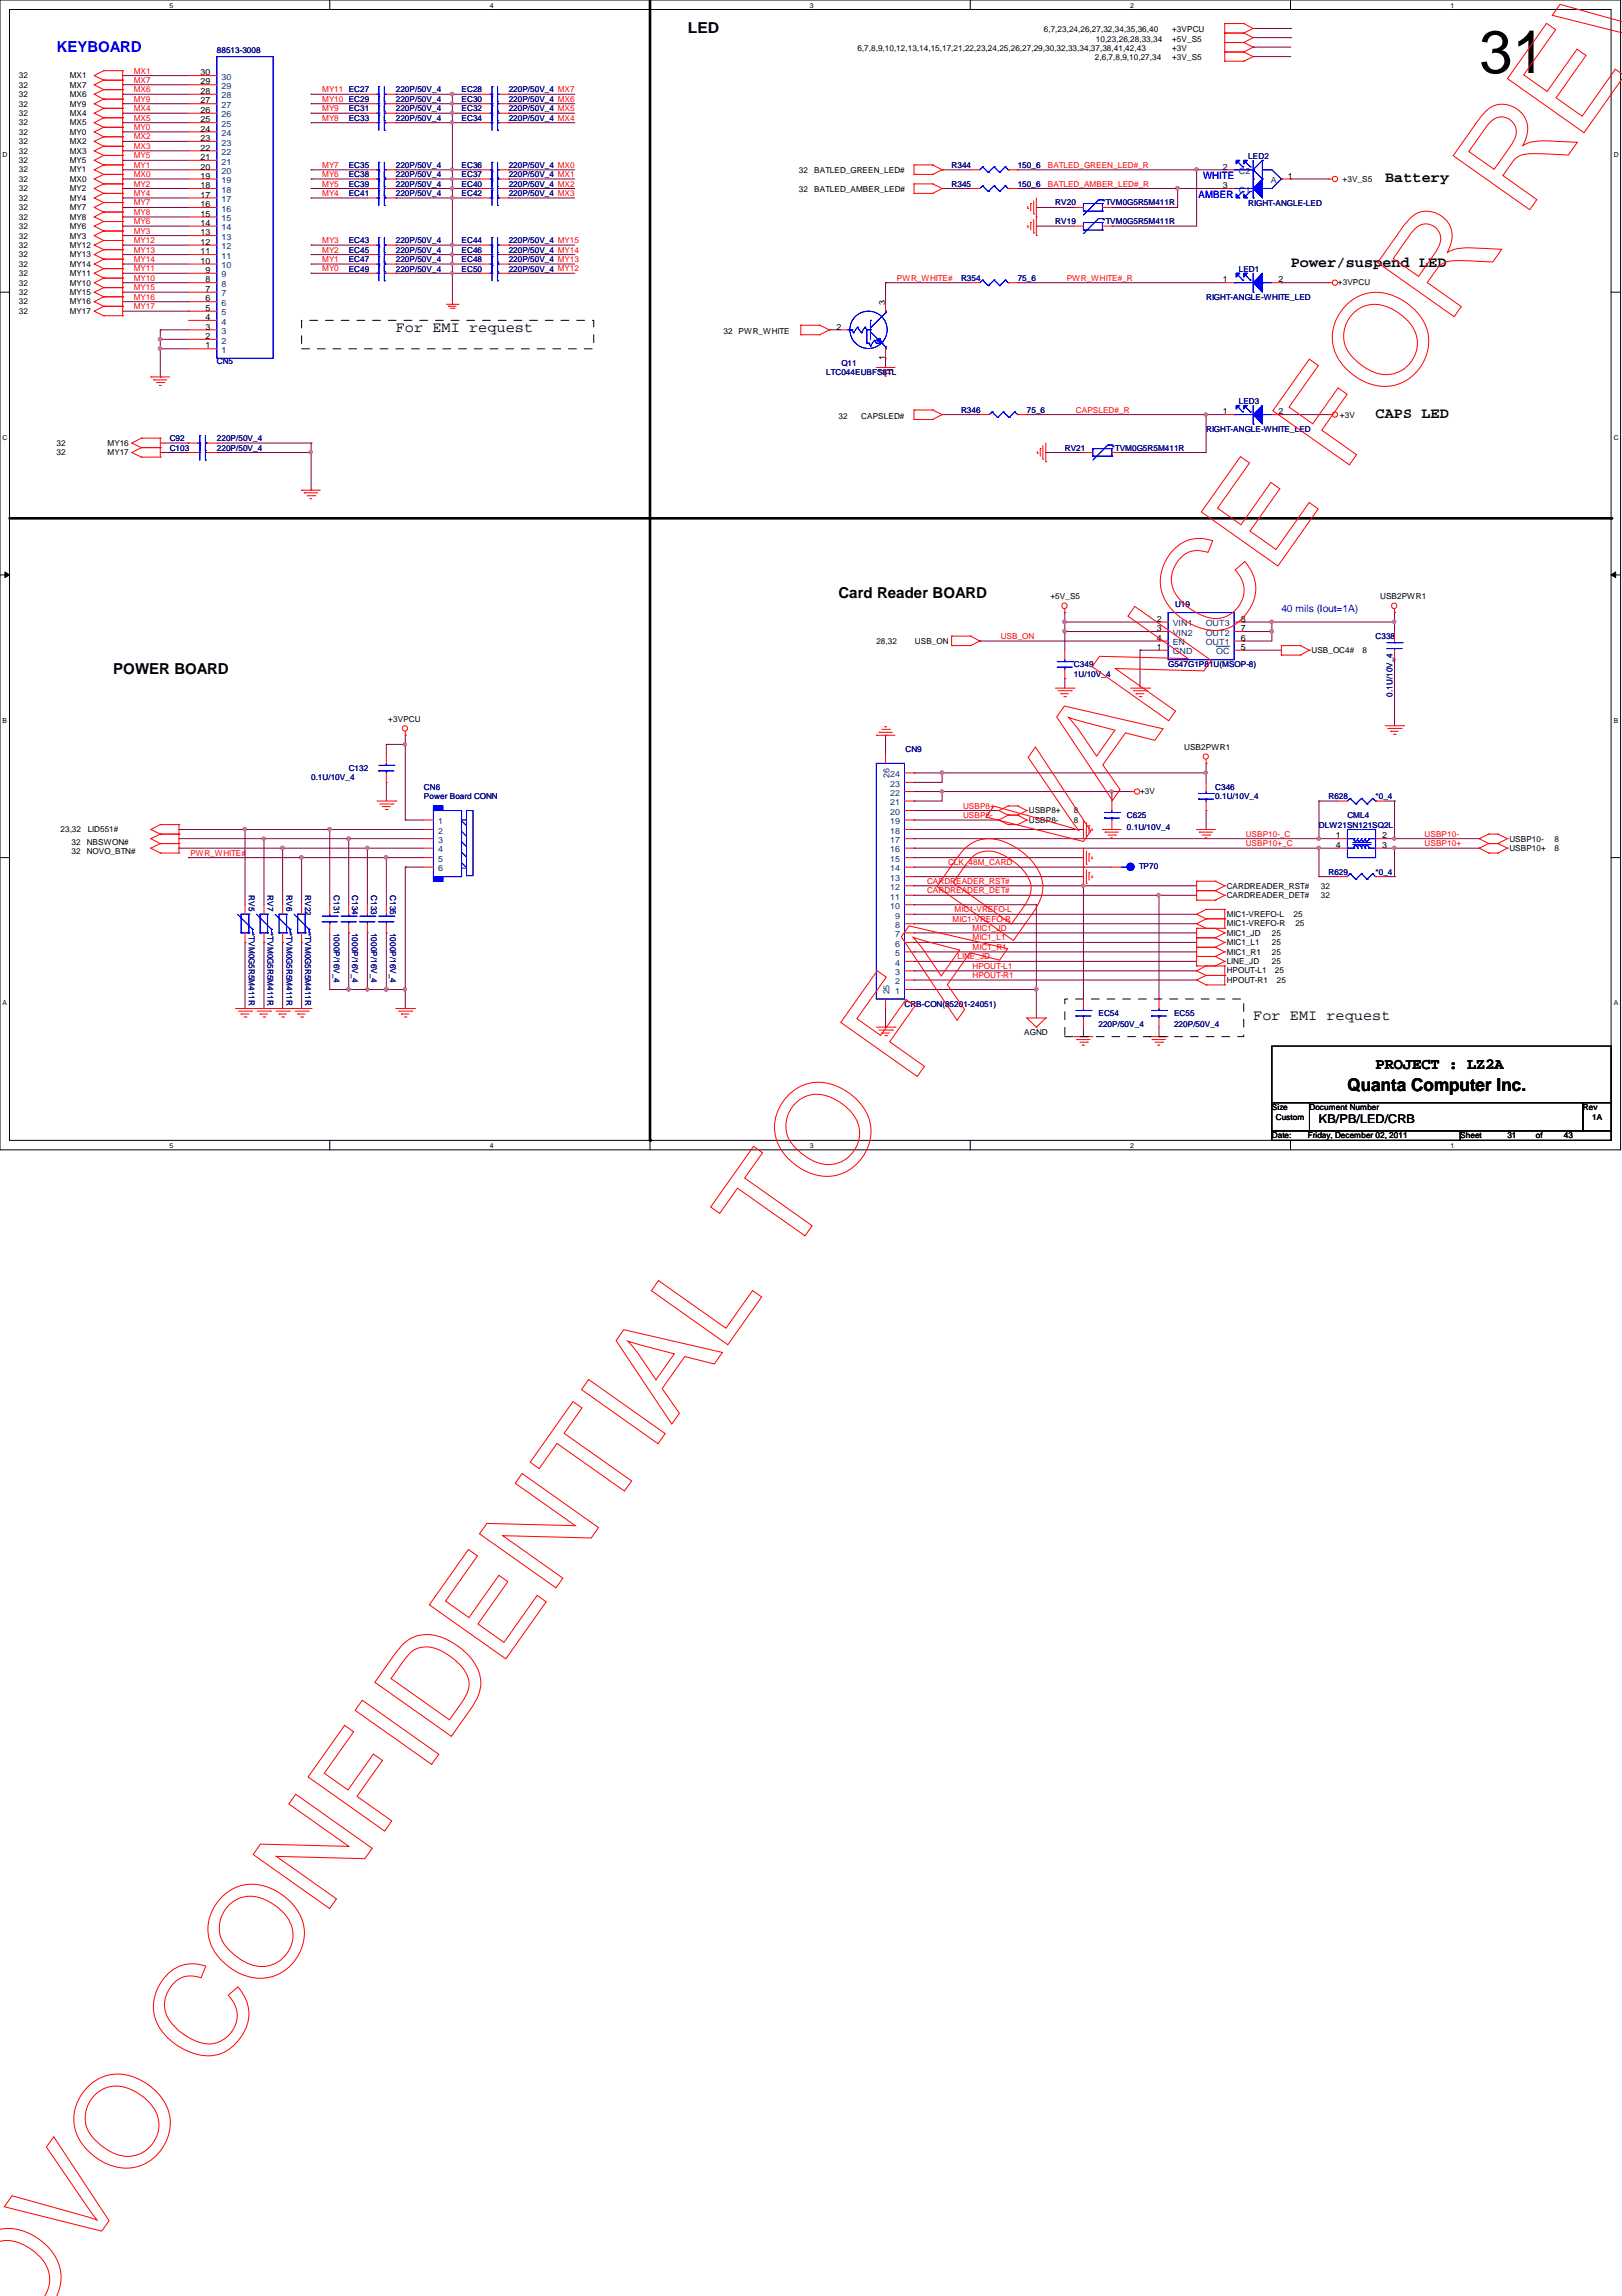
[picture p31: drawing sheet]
<svg xmlns="http://www.w3.org/2000/svg" width="210mm" height="297mm" viewBox="0 0 210 297" stroke-linecap="round" stroke-linejoin="round" font-family="sans-serif">
<defs><g id="words">
<text font-size="7.8" x="191.4" y="9.4">31</text>
<text font-size="2.3" x="174.4" y="141.1">Quanta Computer Inc.</text>
<text font-size="2" x="178" y="138.3">PROJECT : LZ2A</text>
<g font-size="1.9">
<text x="89" y="4.3">LED</text>
<text x="179.2" y="23.6">Battery</text>
<text x="167" y="34.5">Power/suspend LED</text>
<text x="51.2" y="43">For EMI request</text>
<text x="178" y="54.1">CAPS LED</text>
<text x="108.5" y="77.4">Card Reader BOARD</text>
<text x="14.6" y="87.2">POWER BOARD</text>
<text x="162.2" y="132">For EMI request</text>
</g>
<text font-size="1.9" fill="#00f" x="7.3" y="6.7">KEYBOARD</text>
<text font-size="1.6" x="170.7" y="145.3">KB/PB/LED/CRB</text>
<g font-size="1.3" fill="#00f">
<text x="155.7" y="23.2">WHITE</text>
<text x="155.1" y="25.6">AMBER</text>
<text x="165.8" y="79.2">40 mils (Iout=1A)</text>
</g>
<g font-size="1.1">
<text x="135.1" y="4.1">6,7,23,24,26,27,32,34,35,36,40</text>
<text x="141.8" y="5.4">10,23,26,28,33,34</text>
<text x="151.7" y="4.1">+3VPCU</text>
<text x="151.7" y="5.4">+5V_S5</text>
<text x="2.5" y="11.3">32</text>
<text x="2.5" y="10.1">32</text>
<text x="9" y="11.3">MX7</text>
<text x="9" y="10.1">MX1</text>
<text x="26" y="10.9">29</text>
<text x="26" y="9.7">30</text>
<text x="111" y="6.6">6,7,8,9,10,12,13,14,15,17,21,22,23,24,25,26,27,29,30,32,33,34,37,38,41,42,43</text>
<text x="141.7" y="7.8">2,6,7,8,9,10,27,34</text>
<text x="151.7" y="6.6">+3V</text>
<text x="151.7" y="7.8">+3V_S5</text>
<text x="2.5" y="15">32</text>
<text x="2.5" y="16.2">32</text>
<text x="2.5" y="12.6">32</text>
<text x="2.5" y="13.8">32</text>
<text x="2.5" y="17.4">32</text>
<text x="9" y="15">MX4</text>
<text x="9" y="16.2">MX5</text>
<text x="9" y="12.6">MX6</text>
<text x="9" y="13.8">MY9</text>
<text x="9" y="17.4">MY0</text>
<text x="26" y="17">24</text>
<text x="26" y="15.8">25</text>
<text x="26" y="14.6">26</text>
<text x="26" y="13.4">27</text>
<text x="26" y="12.1">28</text>
<text x="2.5" y="19.9">32</text>
<text x="2.5" y="23.5">32</text>
<text x="2.5" y="22.3">32</text>
<text x="2.5" y="18.7">32</text>
<text x="2.5" y="21.1">32</text>
<text x="9" y="19.9">MX3</text>
<text x="9" y="23.5">MX0</text>
<text x="9" y="22.3">MY1</text>
<text x="9" y="18.7">MX2</text>
<text x="9" y="21.1">MY5</text>
<text x="26" y="23.1">19</text>
<text x="26" y="21.9">20</text>
<text x="26" y="20.7">21</text>
<text x="26" y="19.5">22</text>
<text x="26" y="18.2">23</text>
<text x="103.4" y="22.4">32</text>
<text x="105.4" y="22.4">BATLED_GREEN_LED#</text>
<text x="158.2" y="21.9">2</text>
<text x="166.7" y="23.1">1</text>
<text x="173.7" y="23.5">+3V_S5</text>
<text x="2.5" y="28.4">32</text>
<text x="2.5" y="27.2">32</text>
<text x="2.5" y="26">32</text>
<text x="2.5" y="24.8">32</text>
<text x="2.5" y="29.6">32</text>
<text x="9" y="28.4">MY8</text>
<text x="9" y="27.2">MY7</text>
<text x="9" y="26">MY4</text>
<text x="9" y="24.8">MY2</text>
<text x="9" y="29.6">MY6</text>
<text x="26" y="29.2">14</text>
<text x="26" y="28">15</text>
<text x="26" y="26.8">16</text>
<text x="26" y="25.6">17</text>
<text x="26" y="24.3">18</text>
<text x="103.4" y="24.9">32</text>
<text x="105.4" y="24.9">BATLED_AMBER_LED#</text>
<text x="158.2" y="24.3">3</text>
<text x="2.5" y="32.1">32</text>
<text x="2.5" y="30.9">32</text>
<text x="2.5" y="34.5">32</text>
<text x="2.5" y="35.7">32</text>
<text x="2.5" y="33.3">32</text>
<text x="9" y="32.1">MY12</text>
<text x="9" y="30.9">MY3</text>
<text x="9" y="34.5">MY14</text>
<text x="9" y="35.7">MY11</text>
<text x="9" y="33.3">MY13</text>
<text x="26" y="34.1">10</text>
<text x="26" y="32.9">11</text>
<text x="26" y="31.7">12</text>
<text x="26" y="30.4">13</text>
<text x="26.6" y="35.3">9</text>
<text x="2.5" y="38.2">32</text>
<text x="2.5" y="37">32</text>
<text x="2.5" y="39.4">32</text>
<text x="2.5" y="40.6">32</text>
<text x="9" y="38.2">MY15</text>
<text x="9" y="37">MY10</text>
<text x="9" y="39.4">MY16</text>
<text x="9" y="40.6">MY17</text>
<text x="26.6" y="41.4">4</text>
<text x="26.6" y="40.2">5</text>
<text x="26.6" y="39">6</text>
<text x="26.6" y="37.8">7</text>
<text x="26.6" y="36.5">8</text>
<text x="114.6" y="39.4" transform="rotate(-90 114.6 39.4)">3</text>
<text x="158.2" y="36.5">1</text>
<text x="165.4" y="36.5">2</text>
<text x="173.1" y="36.8">+3VPCU</text>
<text x="26.6" y="45.1">1</text>
<text x="26.6" y="43.9">2</text>
<text x="26.6" y="42.6">3</text>
<text x="93.6" y="43.2">32</text>
<text x="95.6" y="43.2">PWR_WHITE</text>
<text x="108.2" y="42.6">2</text>
<text x="114.6" y="46.6" transform="rotate(-90 114.6 46.6)">1</text>
<text x="158.2" y="53.6">1</text>
<text x="165.4" y="53.6">2</text>
<text x="7.3" y="57.7">32</text>
<text x="7.3" y="58.9">32</text>
<text x="13.9" y="57.7">MY16</text>
<text x="13.9" y="58.9">MY17</text>
<text x="108.5" y="54.1">32</text>
<text x="111.5" y="54.1">CAPSLED#</text>
<text x="173.4" y="54">+3V</text>
<text x="135.9" y="77.6">+5V_S5</text>
<text x="178.6" y="77.6">USB2PWR1</text>
<text x="113.4" y="83.3">28,32</text>
<text x="118.4" y="83.3">USB_ON</text>
<text x="149.7" y="82.9">4</text>
<text x="149.7" y="80.4">2</text>
<text x="149.7" y="81.7">3</text>
<text x="160.6" y="82.9">6</text>
<text x="160.6" y="80.4">8</text>
<text x="160.6" y="81.7">7</text>
<text x="149.7" y="84.1">1</text>
<text x="160.6" y="84.1">5</text>
<text x="169.7" y="84.5">USB_OC4#</text>
<text x="176.3" y="84.5">8</text>
<text x="50.2" y="93.4">+3VPCU</text>
<text x="153.2" y="97.1">USB2PWR1</text>
<text x="7.8" y="107.7">23,32</text>
<text x="11.3" y="107.7">LID551#</text>
<text x="133.1" y="105.2">USBP8+</text>
<text x="133.1" y="106.4">USBP8-</text>
<text x="139" y="105.2">8</text>
<text x="139" y="106.4">8</text>
<text x="147.5" y="102.7">+3V</text>
<text x="9.3" y="109.3">32</text>
<text x="9.3" y="110.4">32</text>
<text x="11.2" y="109.3">NBSWON#</text>
<text x="11.2" y="110.4">NOVO_BTN#</text>
<text x="172.9" y="108.5">1</text>
<text x="172.9" y="109.7">4</text>
<text x="178.9" y="109.7">3</text>
<text x="178.9" y="108.5">2</text>
<text x="195.3" y="108.9">USBP10-</text>
<text x="195.3" y="110.1">USBP10+</text>
<text x="201.2" y="108.9">8</text>
<text x="201.2" y="110.1">8</text>
<text x="158.7" y="118.6">MIC1-VREFO-L</text>
<text x="158.7" y="119.8">MIC1-VREFO-R</text>
<text x="158.7" y="115">CARDREADER_RST#</text>
<text x="158.7" y="116.2">CARDREADER_DET#</text>
<text x="167.4" y="118.6">25</text>
<text x="167.6" y="119.8">25</text>
<text x="170.9" y="115">32</text>
<text x="170.9" y="116.2">32</text>
<text x="158.7" y="125.9">HPOUT-L1</text>
<text x="158.7" y="121.1">MIC1_JD</text>
<text x="158.7" y="124.7">LINE_JD</text>
<text x="158.7" y="122.3">MIC1_L1</text>
<text x="158.7" y="123.5">MIC1_R1</text>
<text x="164.6" y="122.3">25</text>
<text x="164.6" y="123.5">25</text>
<text x="164.6" y="121.1">25</text>
<text x="164.6" y="124.7">25</text>
<text x="165" y="125.9">25</text>
<text x="158.7" y="127.2">HPOUT-R1</text>
<text x="165.2" y="127.2">25</text>
<text x="132.5" y="133.9">AGND</text>
<text x="164.6" y="143.6">Size</text>
<text x="169.5" y="143.6">Document Number</text>
<text x="204.9" y="143.6">Rev</text>
<text x="164.6" y="147.3">Date:</text>
<text x="165.1" y="144.9">Custom</text>
<text x="169.2" y="147.3">Friday, December 02, 2011</text>
<text x="189" y="147.3">Sheet</text>
<text x="195.1" y="147.3">31</text>
<text x="198.8" y="147.3">of</text>
<text x="202.4" y="147.3">43</text>
<text x="206" y="144.9">1A</text>
</g>
<g font-size="1.1" fill="#f00">
<text x="17.3" y="10.7">MX7</text>
<text x="17.3" y="11.9">MX6</text>
<text x="17.3" y="9.5">MX1</text>
<text x="41.7" y="11.9">MY11 EC27</text>
<text x="17.3" y="15.6">MX5</text>
<text x="17.3" y="16.8">MY0</text>
<text x="17.3" y="13.2">MY9</text>
<text x="17.3" y="14.4">MX4</text>
<text x="41.7" y="15.6">MY8</text>
<text x="41.7" y="13.2">MY10 EC29</text>
<text x="41.7" y="14.4">MY9</text>
<text x="17.3" y="22.9">MX0</text>
<text x="17.3" y="18">MX2</text>
<text x="17.3" y="19.3">MX3</text>
<text x="17.3" y="20.5">MY5</text>
<text x="17.3" y="21.7">MY1</text>
<text x="41.7" y="21.7">MY7</text>
<text x="41.7" y="22.9">MY6</text>
<text x="135.6" y="21.7">BATLED_GREEN_LED#_R</text>
<text x="17.3" y="29">MY6</text>
<text x="17.3" y="24.1">MY2</text>
<text x="17.3" y="25.4">MY4</text>
<text x="17.3" y="26.6">MY7</text>
<text x="17.3" y="27.8">MY8</text>
<text x="41.7" y="25.4">MY4</text>
<text x="41.7" y="24.1">MY5</text>
<text x="135.6" y="24.1">BATLED_AMBER_LED#_R</text>
<text x="17.3" y="31.5">MY12</text>
<text x="17.3" y="32.7">MY13</text>
<text x="17.3" y="33.9">MY14</text>
<text x="17.3" y="35.1">MY11</text>
<text x="17.3" y="30.2">MY3</text>
<text x="41.7" y="32.7">MY2</text>
<text x="41.7" y="31.5">MY3</text>
<text x="41.7" y="35.1">MY0</text>
<text x="41.7" y="33.9">MY1</text>
<text x="17.3" y="36.3">MY10</text>
<text x="17.3" y="37.5">MY15</text>
<text x="17.3" y="40">MY17</text>
<text x="17.3" y="38.8">MY16</text>
<text x="116.1" y="36.3">PWR_WHITE#</text>
<text x="138" y="36.3">PWR_WHITE#_R</text>
<text x="139.2" y="53.4">CAPSLED#_R</text>
<text x="129.5" y="82.7">USB_ON</text>
<text x="124.6" y="105.8">USBP8-</text>
<text x="124.6" y="104.6">USBP8+</text>
<text x="24.6" y="110.7">PWR_WHITE#</text>
<text x="122.7" y="111.9">CLK_48M_CARD</text>
<text x="161.2" y="109.5">USBP10+_C</text>
<text x="161.2" y="108.2">USBP10-_C</text>
<text x="184.4" y="109.5">USBP10+</text>
<text x="184.4" y="108.2">USBP10-</text>
<text x="120" y="115.6">CARDREADER_DET#</text>
<text x="120" y="114.3">CARDREADER_RST#</text>
<text x="123.3" y="119.3">MIC1-VREFO-R</text>
<text x="123.5" y="118">MIC1-VREFO-L</text>
<text x="123.9" y="124.1">LINE_JD</text>
<text x="125.9" y="125.3">HPOUT-L1</text>
<text x="125.9" y="120.4">MIC1_JD</text>
<text x="125.9" y="121.7">MIC1_L1</text>
<text x="125.9" y="122.9">MIC1_R1</text>
<text x="125.9" y="126.5">HPOUT-R1</text>
</g>
<g font-size="1.1" fill="#000080">
<text x="28.1" y="6.8">88513-3008</text>
<text x="51.2" y="11.9">220P/50V_4</text>
<text x="59.7" y="11.9">EC28</text>
<text x="65.8" y="11.9">220P/50V_4 MX7</text>
<text x="45.1" y="14.4">EC31</text>
<text x="45.1" y="15.6">EC33</text>
<text x="51.2" y="14.4">220P/50V_4</text>
<text x="51.2" y="15.6">220P/50V_4</text>
<text x="51.2" y="13.2">220P/50V_4</text>
<text x="59.7" y="15.6">EC34</text>
<text x="59.7" y="13.2">EC30</text>
<text x="59.7" y="14.4">EC32</text>
<text x="65.8" y="15.6">220P/50V_4 MX4</text>
<text x="65.8" y="13.2">220P/50V_4 MX6</text>
<text x="65.8" y="14.4">220P/50V_4 MX5</text>
<text x="45.1" y="22.9">EC38</text>
<text x="45.1" y="21.7">EC35</text>
<text x="51.2" y="22.9">220P/50V_4</text>
<text x="51.2" y="21.7">220P/50V_4</text>
<text x="59.7" y="21.7">EC36</text>
<text x="59.7" y="22.9">EC37</text>
<text x="65.8" y="21.7">220P/50V_4 MX0</text>
<text x="65.8" y="22.9">220P/50V_4 MX1</text>
<text x="123.1" y="21.7">R344</text>
<text x="131.7" y="21.7">150_6</text>
<text x="161.5" y="20.6">LED2</text>
<text x="45.1" y="25.4">EC41</text>
<text x="45.1" y="24.1">EC39</text>
<text x="51.2" y="25.4">220P/50V_4</text>
<text x="51.2" y="24.1">220P/50V_4</text>
<text x="59.7" y="24.1">EC40</text>
<text x="59.7" y="25.4">EC42</text>
<text x="65.8" y="24.1">220P/50V_4 MX2</text>
<text x="65.8" y="25.4">220P/50V_4 MX3</text>
<text x="123.1" y="24.1">R345</text>
<text x="131.7" y="24.1">150_6</text>
<text x="136.6" y="29">RV19</text>
<text x="136.6" y="26.6">RV20</text>
<text x="142.7" y="29">*TVM0G5R5M411R</text>
<text x="142.7" y="26.6">*TVM0G5R5M411R</text>
<text x="161.5" y="26.7">RIGHT-ANGLE-LED</text>
<text x="45.1" y="35.1">EC49</text>
<text x="45.1" y="32.7">EC45</text>
<text x="45.1" y="33.9">EC47</text>
<text x="45.1" y="31.5">EC43</text>
<text x="51.2" y="35.1">220P/50V_4</text>
<text x="51.2" y="32.7">220P/50V_4</text>
<text x="51.2" y="33.9">220P/50V_4</text>
<text x="51.2" y="31.5">220P/50V_4</text>
<text x="59.7" y="35.1">EC50</text>
<text x="59.7" y="32.7">EC46</text>
<text x="59.7" y="33.9">EC48</text>
<text x="59.7" y="31.5">EC44</text>
<text x="65.8" y="35.1">220P/50V_4 MY12</text>
<text x="65.8" y="32.7">220P/50V_4 MY14</text>
<text x="65.8" y="33.9">220P/50V_4 MY13</text>
<text x="65.8" y="31.5">220P/50V_4 MY15</text>
<text x="160.3" y="35.2">LED1</text>
<text x="124.4" y="36.3">R354</text>
<text x="131.7" y="36.3">75_6</text>
<text x="156.1" y="38.8">RIGHT-ANGLE-WHITE_LED</text>
<text x="28.1" y="47.1">CN5</text>
<text x="108.9" y="47.3">Q11</text>
<text x="106.9" y="48.5">LTC044EUBFS8TL</text>
<text x="124.4" y="53.4">R346</text>
<text x="132.9" y="53.4">75_6</text>
<text x="160.3" y="52.3">LED3</text>
<text x="22" y="58.3">C103</text>
<text x="22" y="57.1">C92</text>
<text x="28.1" y="58.3">220P/50V_4</text>
<text x="28.1" y="57.1">220P/50V_4</text>
<text x="137.8" y="58.3">RV21</text>
<text x="143.9" y="58.3">*TVM0G5R5M411R</text>
<text x="156.1" y="55.8">RIGHT-ANGLE-WHITE_LED</text>
<text x="152.1" y="78.5">U19</text>
<text x="178" y="82.7">C338</text>
<text x="139" y="86.3">C349</text>
<text x="139" y="87.5">1U/10V_4</text>
<text x="151.2" y="86.3">G547G1P81U(MSOP-8)</text>
<text x="180.2" y="90.1" transform="rotate(-90 180.2 90.1)">0.1U/10V_4</text>
<text x="40.3" y="101">0.1U/10V_4</text>
<text x="45.1" y="99.7">C132</text>
<text x="117.2" y="97.3">CN9</text>
<text x="54.9" y="102.2">CN6</text>
<text x="54.9" y="103.4">Power Board CONN</text>
<text x="145.8" y="105.8">C625</text>
<text x="145.8" y="107.3">0.1U/10V_4</text>
<text x="157.3" y="102.2">C346</text>
<text x="157.3" y="103.4">0.1U/10V_4</text>
<text x="170.7" y="107.1">DLW21SN121SQ2L</text>
<text x="171.9" y="103.4">R628</text>
<text x="174.4" y="105.8">CML4</text>
<text x="178" y="103.4">*0_4</text>
<text x="147.4" y="112.4">TP70</text>
<text x="171.9" y="113.2">R629</text>
<text x="178" y="113.2">*0_4</text>
<text x="32.2" y="115.8" transform="rotate(90 32.2 115.8)">RV5</text>
<text x="34.6" y="115.8" transform="rotate(90 34.6 115.8)">RV7</text>
<text x="37.1" y="115.8" transform="rotate(90 37.1 115.8)">RV6</text>
<text x="39.5" y="115.8" transform="rotate(90 39.5 115.8)">RV22</text>
<text x="43.2" y="115.8" transform="rotate(90 43.2 115.8)">C131</text>
<text x="45.6" y="115.8" transform="rotate(90 45.6 115.8)">C134</text>
<text x="48" y="115.8" transform="rotate(90 48 115.8)">C133</text>
<text x="50.5" y="115.8" transform="rotate(90 50.5 115.8)">C135</text>
<text x="32.2" y="120.7" transform="rotate(90 32.2 120.7)">*TVM0G5R5M411R</text>
<text x="34.6" y="120.7" transform="rotate(90 34.6 120.7)">*TVM0G5R5M411R</text>
<text x="37.1" y="120.7" transform="rotate(90 37.1 120.7)">*TVM0G5R5M411R</text>
<text x="39.5" y="120.7" transform="rotate(90 39.5 120.7)">*TVM0G5R5M411R</text>
<text x="43.2" y="120.7" transform="rotate(90 43.2 120.7)">1000P/16V_4</text>
<text x="45.6" y="120.7" transform="rotate(90 45.6 120.7)">1000P/16V_4</text>
<text x="48" y="120.7" transform="rotate(90 48 120.7)">1000P/16V_4</text>
<text x="50.5" y="120.7" transform="rotate(90 50.5 120.7)">1000P/16V_4</text>
<text x="117.1" y="130.2">CRB-CON(85201-24051)</text>
<text x="142.2" y="131.4">EC54</text>
<text x="151.9" y="131.4">EC55</text>
<text x="142.2" y="132.9">220P/50V_4</text>
<text x="151.9" y="132.9">220P/50V_4</text>
</g>
<g font-size="1.1" fill="#004080">
<text x="28.7" y="11.5">29</text>
<text x="28.7" y="10.3">30</text>
<text x="28.7" y="17.6">24</text>
<text x="28.7" y="16.4">25</text>
<text x="28.7" y="15.2">26</text>
<text x="28.7" y="14">27</text>
<text x="28.7" y="12.7">28</text>
<text x="28.7" y="23.7">19</text>
<text x="28.7" y="22.5">20</text>
<text x="28.7" y="21.3">21</text>
<text x="28.7" y="20.1">22</text>
<text x="28.7" y="18.8">23</text>
<text x="160.3" y="22.5">C2</text>
<text x="164.5" y="23.7">A</text>
<text x="28.7" y="29.8">14</text>
<text x="28.7" y="28.6">15</text>
<text x="28.7" y="27.4">16</text>
<text x="28.7" y="26.2">17</text>
<text x="28.7" y="24.9">18</text>
<text x="160.3" y="24.9">C1</text>
<text x="28.7" y="35.9">9</text>
<text x="28.7" y="34.7">10</text>
<text x="28.7" y="33.5">11</text>
<text x="28.7" y="32.3">12</text>
<text x="28.7" y="31">13</text>
<text x="28.7" y="42">4</text>
<text x="28.7" y="40.8">5</text>
<text x="28.7" y="39.6">6</text>
<text x="28.7" y="38.4">7</text>
<text x="28.7" y="37.1">8</text>
<text x="28.7" y="45.7">1</text>
<text x="28.7" y="44.5">2</text>
<text x="28.7" y="43.2">3</text>
<text x="151.8" y="83.5">EN</text>
<text x="151.8" y="81">VIN1</text>
<text x="151.8" y="82.3">VIN2</text>
<text x="156" y="83.5">OUT1</text>
<text x="156" y="81">OUT3</text>
<text x="156" y="82.3">OUT2</text>
<text x="151.8" y="84.7">GND</text>
<text x="157.4" y="84.7">OC</text>
<text x="115.1" y="100.6" transform="rotate(-90 115.1 100.6)">26</text>
<text x="115.2" y="101.8">23</text>
<text x="115.2" y="100.5">24</text>
<text x="56.7" y="106.6">1</text>
<text x="56.7" y="107.9">2</text>
<text x="115.2" y="107.9">18</text>
<text x="115.2" y="106.6">19</text>
<text x="115.2" y="105.4">20</text>
<text x="115.2" y="104.2">21</text>
<text x="115.2" y="103">22</text>
<text x="56.7" y="109.1">3</text>
<text x="56.7" y="110.3">4</text>
<text x="56.7" y="111.5">5</text>
<text x="56.7" y="112.7">6</text>
<text x="115.2" y="114">13</text>
<text x="115.2" y="112.7">14</text>
<text x="115.2" y="111.5">15</text>
<text x="115.2" y="110.3">16</text>
<text x="115.2" y="109.1">17</text>
<text x="115.2" y="117.6">10</text>
<text x="115.2" y="116.4">11</text>
<text x="115.2" y="115.1">12</text>
<text x="115.8" y="118.8">9</text>
<text x="115.8" y="124.9">4</text>
<text x="115.8" y="123.7">5</text>
<text x="115.8" y="122.5">6</text>
<text x="115.8" y="121.2">7</text>
<text x="115.8" y="120.1">8</text>
<text x="115.1" y="128.7" transform="rotate(-90 115.1 128.7)">25</text>
<text x="115.8" y="128.6">1</text>
<text x="115.8" y="127.3">2</text>
<text x="115.8" y="126.2">3</text>
</g>
<g font-size=".9">
<text x="21.9" y="1">5</text>
<text x="63.4" y="1">4</text>
<text x="104.8" y="1">3</text>
<text x="146.3" y="1">2</text>
<text x="187.7" y="1">1</text>
<text x=".3" y="20.3">D</text>
<text x="208.8" y="20.3">D</text>
<text x=".3" y="56.9">C</text>
<text x="208.8" y="56.9">C</text>
<text x=".3" y="93.5">B</text>
<text x="208.8" y="93.5">B</text>
<text x=".3" y="130">A</text>
<text x="208.8" y="130">A</text>
<text x="21.9" y="148.5">5</text>
<text x="63.4" y="148.5">4</text>
<text x="104.8" y="148.5">3</text>
<text x="146.3" y="148.5">2</text>
<text x="187.7" y="148.5">1</text>
</g>
</g></defs>
<path d="M0 0h209.7v148.8h-209.7zM1.2 1.2h207.3v146.3h-207.3z" fill="none" stroke="#000" stroke-width=".13"/>
<g fill="#fff">
<path d="M21.9 .2h.5v.9h-.5z"/>
<path d="M21.9 147.7h.5v1h-.5z"/>
</g>
<path d="M42.7 0v1.2M42.7 147.5v1.3" fill="none" stroke="#000" stroke-width=".13"/>
<g fill="#fff">
<path d="M63.4 .2h.4v.9h-.4z"/>
<path d="M63.4 147.7h.4v1h-.4z"/>
</g>
<path d="M84.1 0v1.2M84.1 147.5v1.3" fill="none" stroke="#000" stroke-width=".13"/>
<g fill="#fff">
<path d="M104.8 .2h.5v.9h-.5z"/>
<path d="M104.8 147.7h.5v1h-.5z"/>
</g>
<path d="M125.6 0v1.2M125.6 147.5v1.3" fill="none" stroke="#000" stroke-width=".13"/>
<g fill="#fff">
<path d="M146.3 .2h.4v.9h-.4z"/>
<path d="M146.3 147.7h.4v1h-.4z"/>
</g>
<path d="M167 0v1.2M167 147.5v1.3" fill="none" stroke="#000" stroke-width=".13"/>
<g fill="#fff">
<path d="M187.7 .2h.5v.9h-.5z"/>
<path d="M187.7 147.7h.5v1h-.5z"/>
<path d="M.3 19.5h.6v1h-.6z"/>
<path d="M208.8 19.5h.6v1h-.6z"/>
<path d="M.3 56.1h.6v1h-.6z"/>
<path d="M208.8 56.1h.6v1h-.6z"/>
</g>
<path d="M0 37.8h1.2M208.5 37.8h1.2" fill="none" stroke="#000" stroke-width=".13"/>
<g fill="#fff">
<path d="M.3 92.7h.6v.9h-.6z"/>
<path d="M208.8 92.7h.6v.9h-.6z"/>
</g>
<path d="M0 74.4h1.2M.6 74l.6 .4-.6 .3zM208.5 74.4l.6-.4v.7zM208.5 74.4h1.2" fill="none" stroke="#000" stroke-width=".13"/>
<path d="M.6 74l.6 .4-.6 .3zM208.5 74.4l.6-.4v.7z" fill="#000"/>
<g fill="#fff">
<path d="M.3 129.2h.6v1h-.6z"/>
<path d="M208.8 129.2h.6v1h-.6z"/>
</g>
<path d="M0 111h1.2M208.5 111h1.2" fill="none" stroke="#000" stroke-width=".13"/>
<g fill="none" stroke="#800040" stroke-width=".13">
<path d="M114.6 36.6h.1M114.6 36.6h11M121.9 24.4h.1M121.9 22h.1M121.9 24.4h3.7M121.9 22h3.7M152.4 24.4h.1M152.4 24.4h6.1M165.8 36.6h.1M165.8 36.6h6.1M167 23.2h.1M167 23.2h4.9"/>
<path d="M50 111h.1M50 111h4.9M52.5 128h.1M52.5 128v2.5"/>
</g>
<path d="M52.3 127.8h.2l.1 .2-.1 .1-.1 .1-.1-.1z" fill-rule="evenodd" fill="#f0f"/>
<path d="M52.3 127.8h.2l.1 .2-.1 .1-.1 .1-.1-.1z" fill="none" stroke="#f0f" stroke-width=".13"/>
<path d="M52.5 112.2h.1M52.5 106.1h.1M52.5 112.2h2.4M52.5 106.1h2.4M50 128h.1M50 128h2.5" fill="none" stroke="#800040" stroke-width=".13"/>
<path d="M49.8 127.8h.3l.1 .2-.1 .1-.1 .1-.2-.1z" fill-rule="evenodd" fill="#f0f"/>
<path d="M49.8 127.8h.3l.1 .2-.1 .1-.1 .1-.2-.1z" fill="none" stroke="#f0f" stroke-width=".13"/>
<path d="M34.2 108.5h.1M34.2 108.5v8.6M50 120.7h.1M50 120.7v7.3" fill="none" stroke="#800040" stroke-width=".13"/>
<path d="M34 108.3h.3v.2v.1l-.2 .1-.1-.1z" fill-rule="evenodd" fill="#f0f"/>
<path d="M34 108.3h.3v.2v.1l-.2 .1-.1-.1z" fill="none" stroke="#f0f" stroke-width=".13"/>
<path d="M47.5 120.7h.1M47.5 120.7v7.3" fill="none" stroke="#800040" stroke-width=".13"/>
<path d="M47.4 127.8h.3l.1 .2-.1 .1-.2 .1-.1-.1z" fill-rule="evenodd" fill="#f0f"/>
<path d="M47.4 127.8h.3l.1 .2-.1 .1-.2 .1-.1-.1z" fill="none" stroke="#f0f" stroke-width=".13"/>
<path d="M36.6 109.7h.1M36.6 109.7v7.4M45.1 128h2.4M47.5 128h.1" fill="none" stroke="#800040" stroke-width=".13"/>
<path d="M36.4 109.5h.3l.1 .2-.1 .2h-.2h-.1z" fill-rule="evenodd" fill="#f0f"/>
<path d="M36.4 109.5h.3l.1 .2-.1 .2h-.2h-.1z" fill="none" stroke="#f0f" stroke-width=".13"/>
<path d="M34.2 121.9h.1M34.2 121.9v8.6M36.6 121.9h.1M36.6 121.9v8.6M45.1 120.7h.1M45.1 120.7v7.3" fill="none" stroke="#800040" stroke-width=".13"/>
<path d="M44.9 127.8h.4v.2v.1l-.2 .1-.2-.1z" fill-rule="evenodd" fill="#f0f"/>
<path d="M44.9 127.8h.4v.2v.1l-.2 .1-.2-.1z" fill="none" stroke="#f0f" stroke-width=".13"/>
<path d="M50 111h.1M50 111v6.1M52.5 112.2h.1M52.5 112.2v15.8" fill="none" stroke="#800040" stroke-width=".13"/>
<path d="M49.8 110.8h.3l.1 .1-.1 .2-.1 .1-.2-.1z" fill-rule="evenodd" fill="#f0f"/>
<path d="M49.8 110.8h.3l.1 .1-.1 .2-.1 .1-.2-.1z" fill="none" stroke="#f0f" stroke-width=".13"/>
<path d="M39 111h.1M39 111h11M45.1 108.5h.1M45.1 108.5v8.6M47.5 109.7h.1M47.5 109.7v7.4" fill="none" stroke="#800040" stroke-width=".13"/>
<path d="M44.9 108.3h.4v.2v.1l-.2 .1-.2-.1z" fill-rule="evenodd" fill="#f0f"/>
<path d="M44.9 108.3h.4v.2v.1l-.2 .1-.2-.1z" fill="none" stroke="#f0f" stroke-width=".13"/>
<path d="M114.6 36.6h.1M114.6 36.6v2.4M143.9 26.8h.1M152.4 24.4h.1M152.4 24.4v2.4h-8.5M107.3 42.7h.1M107.3 42.7h1.2M114.6 46.4h.1M114.6 46.4v1.1" fill="none" stroke="#800040" stroke-width=".13"/>
<path d="M152.2 24.2h.3l.1 .1-.1 .2-.1 .1-.2-.1z" fill-rule="evenodd" fill="#f0f"/>
<path d="M152.2 24.2h.3l.1 .1-.1 .2-.1 .1-.2-.1z" fill="none" stroke="#f0f" stroke-width=".13"/>
<g fill="none" stroke="#800040" stroke-width=".13">
<path d="M131.7 24.4h.1M131.7 24.4h20.7M134.1 29.3h.1M134.1 26.8h.1M134.1 29.3h4.9M134.1 26.8h4.9M143.9 29.3h.1M154.9 22h.1M154.9 22v7.3h-11M121.9 100h.1M121.9 100v1.2h-3.6M156.1 98.8h.1"/>
<path d="M156.1 98.8v1.2M118.3 101.2h.1"/>
</g>
<path d="M121.7 99.8h.4v.1v.2l-.2 .1-.2-.1z" fill-rule="evenodd" fill="#f0f"/>
<path d="M121.7 99.8h.4v.1v.2l-.2 .1-.2-.1z" fill="none" stroke="#f0f" stroke-width=".13"/>
<path d="M118.3 102.4h.1M118.3 103.6h.1M118.3 102.4h3.6M118.3 103.6h3.6M143.9 102.4h.1M143.9 102.4h2.4" fill="none" stroke="#800040" stroke-width=".13"/>
<path d="M143.7 102.3h.3l.1 .1-.1 .1-.2 .1-.1-.1z" fill-rule="evenodd" fill="#f0f"/>
<path d="M143.7 102.3h.3l.1 .1-.1 .1-.2 .1-.1-.1z" fill="none" stroke="#f0f" stroke-width=".13"/>
<path d="M121.9 100h.1M121.9 100h34.2M156.1 100h.1M156.1 100v1.2M121.9 102.4h.1M121.9 102.4v1.2M143.9 102.4h.1M143.9 102.4v1.2M156.1 104.9h.1M156.1 104.9v2.4" fill="none" stroke="#800040" stroke-width=".13"/>
<path d="M155.9 99.8h.3l.1 .1-.1 .2-.2 .1-.1-.1z" fill-rule="evenodd" fill="#f0f"/>
<path d="M155.9 99.8h.3l.1 .1-.1 .2-.2 .1-.1-.1z" fill="none" stroke="#f0f" stroke-width=".13"/>
<path d="M121.9 102.4h.1M121.9 102.4h22" fill="none" stroke="#800040" stroke-width=".13"/>
<path d="M121.7 102.3h.4v.1v.1l-.2 .1-.2-.1z" fill-rule="evenodd" fill="#f0f"/>
<path d="M121.7 102.3h.4v.1v.1l-.2 .1-.2-.1z" fill="none" stroke="#f0f" stroke-width=".13"/>
<path d="M121.9 53.6h.1M121.9 53.6h4.9M156.1 53.6h.1M156.1 53.6h2.4M165.8 53.6h.1M165.8 53.6h6.1M118.3 100h.1M118.3 100h3.6" fill="none" stroke="#800040" stroke-width=".13"/>
<path d="M155.9 53.5h.3l.1 .1-.1 .2h-.2h-.1z" fill-rule="evenodd" fill="#f0f"/>
<path d="M155.9 53.5h.3l.1 .1-.1 .2h-.2h-.1z" fill="none" stroke="#f0f" stroke-width=".13"/>
<path d="M52.5 96.3h.1M52.5 96.3v9.8" fill="none" stroke="#800040" stroke-width=".13"/>
<path d="M52.3 96.2h.2l.1 .1-.1 .1-.1 .1-.1-.1z" fill-rule="evenodd" fill="#f0f"/>
<path d="M52.3 96.2h.2l.1 .1-.1 .1-.1 .1-.1-.1z" fill="none" stroke="#f0f" stroke-width=".13"/>
<path d="M131.7 22h.1M131.7 22h23.2M50 96.3h.1M50 96.3v1.2M52.5 95.1h.1M52.5 95.1v1.2h-2.5M50 101.2h.1M50 101.2v2.4" fill="none" stroke="#800040" stroke-width=".13"/>
<path d="M154.7 21.8h.3l.1 .1-.1 .2h-.2h-.1z" fill-rule="evenodd" fill="#f0f"/>
<path d="M154.7 21.8h.3l.1 .1-.1 .2h-.2h-.1z" fill="none" stroke="#f0f" stroke-width=".13"/>
<path d="M137.8 81.7h.1M137.8 81.7h12.2M147.5 84.1h.1M147.5 84.1h2.5M161 82.9h.1M161 82.9h3.6" fill="none" stroke="#800040" stroke-width=".13"/>
<path d="M137.6 81.5h.3l.1 .2-.1 .1-.1 .1-.2-.1z" fill-rule="evenodd" fill="#f0f"/>
<path d="M137.6 81.5h.3l.1 .2-.1 .1-.1 .1-.2-.1z" fill="none" stroke="#f0f" stroke-width=".13"/>
<path d="M137.8 80.5h.1M137.8 80.5v1.2M161 84.1h.1M161 84.1h4.8M164.6 80.5h.1M164.6 80.5v1.2" fill="none" stroke="#800040" stroke-width=".13"/>
<path d="M137.6 80.3h.3l.1 .1-.1 .2-.1 .1-.2-.1z" fill-rule="evenodd" fill="#f0f"/>
<path d="M137.6 80.3h.3l.1 .1-.1 .2-.1 .1-.2-.1z" fill="none" stroke="#f0f" stroke-width=".13"/>
<path d="M164.6 81.7h.1M164.6 81.7v1.2" fill="none" stroke="#800040" stroke-width=".13"/>
<path d="M164.4 81.5h.3l.1 .2-.1 .1-.2 .1-.1-.1z" fill-rule="evenodd" fill="#f0f"/>
<path d="M164.4 81.5h.3l.1 .2-.1 .1-.2 .1-.1-.1z" fill="none" stroke="#f0f" stroke-width=".13"/>
<path d="M137.8 79.2h.1M137.8 79.2v1.3M126.8 82.9h.1M126.8 82.9h23.2M137.8 81.7h.1M137.8 81.7v2.4M147.5 84.1h.1M147.5 84.1v4.9" fill="none" stroke="#800040" stroke-width=".13"/>
<path d="M137.6 80.3h.3l.1 .1-.1 .2-.1 .1-.2-.1z" fill-rule="evenodd" fill="#f0f"/>
<path d="M137.6 80.3h.3l.1 .1-.1 .2-.1 .1-.2-.1z" fill="none" stroke="#f0f" stroke-width=".13"/>
<path d="M137.8 87.8h.1M137.8 80.5h.1M137.8 87.8v1.2M137.8 80.5h12.2M161 81.7h.1M161 81.7h3.6M164.6 80.5h.1M164.6 80.5h15.9" fill="none" stroke="#800040" stroke-width=".13"/>
<path d="M180.3 80.3h.3v.1v.2l-.2 .1-.1-.1z" fill-rule="evenodd" fill="#f0f"/>
<path d="M180.3 80.3h.3v.1v.2l-.2 .1-.1-.1z" fill="none" stroke="#f0f" stroke-width=".13"/>
<path d="M164.4 80.3h.3l.1 .1-.1 .2-.2 .1-.1-.1z" fill-rule="evenodd" fill="#f0f"/>
<path d="M164.4 80.3h.3l.1 .1-.1 .2-.2 .1-.1-.1z" fill="none" stroke="#f0f" stroke-width=".13"/>
<g fill="none" stroke="#800040" stroke-width=".13">
<path d="M40.3 15.9h.1M40.3 12.2h.1M40.3 13.4h.1M40.3 14.6h.1M40.3 15.9h7.2M40.3 14.6h7.2M40.3 12.2h7.2M40.3 13.4h7.2M51.2 15.9h.1M51.2 14.6h.1M51.2 15.9h7.3M51.2 14.6h11"/>
<path d="M58.5 14.6h.1M58.5 13.4h.1M58.5 13.4h3.7M65.8 15.9h.1M65.8 14.6h.1M65.8 12.2h.1M65.8 13.4h.1M65.8 15.9h8.6M65.8 14.6h8.6M65.8 12.2h8.6M65.8 13.4h8.6M40.3 32.9h.1"/>
<path d="M40.3 31.7h.1M40.3 35.3h.1M40.3 25.6h.1M40.3 24.4h.1M40.3 22h.1M40.3 34.2h.1M40.3 23.2h.1M40.3 32.9h7.2M40.3 31.7h7.2M40.3 35.3h7.2M40.3 25.6h7.2M40.3 22h7.2"/>
<path d="M40.3 24.4h7.2M40.3 23.2h7.2M40.3 34.2h7.2M51.2 22h.1M51.2 25.6h.1M51.2 32.9h.1M51.2 23.2h.1M51.2 32.9h11M51.2 25.6h7.3M51.2 22h7.3M51.2 23.2h7.3M58.5 35.3h.1"/>
<path d="M58.5 24.4h.1M58.5 32.9h.1M58.5 35.3h3.7M58.5 24.4h3.7M58.5 35.3v3.7M65.8 25.6h.1M65.8 31.7h.1M65.8 35.3h.1M65.8 23.2h.1M65.8 34.2h.1M65.8 32.9h.1M65.8 24.4h.1"/>
<path d="M65.8 22h.1M65.8 32.9h8.6M65.8 31.7h8.6M65.8 35.3h8.6M65.8 25.6h8.6M65.8 22h8.6M65.8 24.4h8.6M65.8 23.2h8.6M65.8 34.2h8.6M161 80.5h.1M161 80.5h3.6M180.5 80.5h.1"/>
<path d="M180.5 85.3h.1M180.5 80.5v1.2M180.5 85.3v8.6"/>
</g>
<path d="M58.4 35.2h.2l.1 .1-.1 .2-.1 .1-.1-.1z" fill-rule="evenodd" fill="#f0f"/>
<path d="M58.4 35.2h.2l.1 .1-.1 .2-.1 .1-.1-.1z" fill="none" stroke="#f0f" stroke-width=".13"/>
<path d="M51.2 13.4h.1M51.2 13.4h7.3M58.5 15.9h.1M58.5 15.9v6.1M58.5 34.2h.1M58.5 34.2h3.7" fill="none" stroke="#800040" stroke-width=".13"/>
<path d="M58.4 15.7h.2l.1 .1-.1 .2h-.1h-.1z" fill-rule="evenodd" fill="#f0f"/>
<path d="M58.4 15.7h.2l.1 .1-.1 .2h-.1h-.1z" fill="none" stroke="#f0f" stroke-width=".13"/>
<path d="M58.5 12.2h.1M58.5 12.2v1.2" fill="none" stroke="#800040" stroke-width=".13"/>
<path d="M58.4 12h.2l.1 .1-.1 .2-.1 .1-.1-.1z" fill-rule="evenodd" fill="#f0f"/>
<path d="M58.4 12h.2l.1 .1-.1 .2-.1 .1-.1-.1z" fill="none" stroke="#f0f" stroke-width=".13"/>
<path d="M58.5 25.6h.1M58.5 25.6v6.1" fill="none" stroke="#800040" stroke-width=".13"/>
<path d="M58.4 25.4h.2l.1 .2-.1 .1-.1 .1-.1-.1z" fill-rule="evenodd" fill="#f0f"/>
<path d="M58.4 25.4h.2l.1 .2-.1 .1-.1 .1-.1-.1z" fill="none" stroke="#f0f" stroke-width=".13"/>
<path d="M58.5 13.4h.1M58.5 13.4v1.2" fill="none" stroke="#800040" stroke-width=".13"/>
<path d="M58.4 13.2h.2l.1 .2-.1 .2h-.1h-.1z" fill-rule="evenodd" fill="#f0f"/>
<path d="M58.4 13.2h.2l.1 .2-.1 .2h-.1h-.1z" fill="none" stroke="#f0f" stroke-width=".13"/>
<path d="M58.5 31.7h.1M58.5 23.2h.1M58.5 22h.1M58.5 31.7h3.7M58.5 23.2h3.7M58.5 22v1.2" fill="none" stroke="#800040" stroke-width=".13"/>
<path d="M58.4 21.8h.2l.1 .1-.1 .2h-.1h-.1z" fill-rule="evenodd" fill="#f0f"/>
<path d="M58.4 21.8h.2l.1 .1-.1 .2h-.1h-.1z" fill="none" stroke="#f0f" stroke-width=".13"/>
<path d="M58.5 22h.1M58.5 31.7h.1M58.5 22h3.7M58.5 31.7v1.2" fill="none" stroke="#800040" stroke-width=".13"/>
<path d="M58.4 31.5h.2l.1 .2-.1 .1-.1 .1-.1-.1z" fill-rule="evenodd" fill="#f0f"/>
<path d="M58.4 31.5h.2l.1 .2-.1 .1-.1 .1-.1-.1z" fill="none" stroke="#f0f" stroke-width=".13"/>
<path d="M58.5 15.9h.1M58.5 14.6h.1M58.5 15.9h3.7M58.5 14.6v1.3" fill="none" stroke="#800040" stroke-width=".13"/>
<path d="M58.4 14.5h.2l.1 .1-.1 .2-.1 .1-.1-.1z" fill-rule="evenodd" fill="#f0f"/>
<path d="M58.4 14.5h.2l.1 .1-.1 .2-.1 .1-.1-.1z" fill="none" stroke="#f0f" stroke-width=".13"/>
<path d="M51.2 24.4h.1M51.2 31.7h.1M51.2 24.4h7.3M51.2 31.7h7.3M58.5 25.6h.1M58.5 32.9h.1M58.5 25.6h3.7M58.5 32.9v1.3" fill="none" stroke="#800040" stroke-width=".13"/>
<path d="M58.4 32.7h.2l.1 .2-.1 .2h-.1h-.1z" fill-rule="evenodd" fill="#f0f"/>
<path d="M58.4 32.7h.2l.1 .2-.1 .2h-.1h-.1z" fill="none" stroke="#f0f" stroke-width=".13"/>
<path d="M51.2 12.2h.1M51.2 12.2h11M58.5 12.2h.1M51.2 34.2h.1M51.2 34.2h7.3M58.5 24.4h.1M58.5 24.4v1.2" fill="none" stroke="#800040" stroke-width=".13"/>
<path d="M58.4 24.2h.2l.1 .1-.1 .2-.1 .1-.1-.1z" fill-rule="evenodd" fill="#f0f"/>
<path d="M58.4 24.2h.2l.1 .1-.1 .2-.1 .1-.1-.1z" fill="none" stroke="#f0f" stroke-width=".13"/>
<path d="M58.5 23.2h.1M58.5 23.2v1.2" fill="none" stroke="#800040" stroke-width=".13"/>
<path d="M58.4 23h.2l.1 .2-.1 .1-.1 .1-.1-.1z" fill-rule="evenodd" fill="#f0f"/>
<path d="M58.4 23h.2l.1 .2-.1 .1-.1 .1-.1-.1z" fill="none" stroke="#f0f" stroke-width=".13"/>
<path d="M58.5 34.2h.1M58.5 34.2v1.1" fill="none" stroke="#800040" stroke-width=".13"/>
<path d="M58.4 34h.2l.1 .1-.1 .2h-.1h-.1z" fill-rule="evenodd" fill="#f0f"/>
<path d="M58.4 34h.2l.1 .1-.1 .2h-.1h-.1z" fill="none" stroke="#f0f" stroke-width=".13"/>
<g fill="none" stroke="#800040" stroke-width=".13">
<path d="M162.2 6.1h.1M162.2 7.3h.1M162.2 3.7h4.8M162.2 4.9h4.8M162.2 6.1h4.8M162.2 7.3h4.8M167 3.7h.1M167 4.9h.1M51.2 35.3h.1M51.2 35.3h7.3M154.9 22h.1M154.9 22h3.6"/>
<path d="M118.3 124.4h.1M118.3 126.8h.1M118.3 125.6h.1M118.3 124.4h36.6M118.3 126.8h36.6M118.3 125.6h36.6M134.1 128h.1M134.1 128v3.7"/>
</g>
<path d="M133.9 127.8h.3l.1 .2-.1 .1-.1 .1-.2-.1z" fill-rule="evenodd" fill="#f0f"/>
<path d="M133.9 127.8h.3l.1 .2-.1 .1-.1 .1-.2-.1z" fill="none" stroke="#f0f" stroke-width=".13"/>
<g fill="none" stroke="#800040" stroke-width=".13">
<path d="M118.3 117.1h.1M118.3 118.3h.1M118.3 119.5h.1M118.3 117.1h15.8M118.3 118.3h36.6M118.3 119.5h36.6M134.1 117.1h.1M134.1 117.1v10.9h-15.8M140.2 114.6h.1M140.2 114.6h14.7M118.3 128h.1M118.3 120.7h.1"/>
<path d="M118.3 121.9h.1M118.3 123.1h.1M118.3 120.7h36.6M118.3 121.9h36.6M118.3 123.1h36.6"/>
</g>
<path d="M140 114.4h.3l.1 .2-.1 .1-.1 .1-.2-.1z" fill-rule="evenodd" fill="#f0f"/>
<path d="M140 114.4h.3l.1 .2-.1 .1-.1 .1-.2-.1z" fill="none" stroke="#f0f" stroke-width=".13"/>
<path d="M150 115.8h.1M150 115.8h4.9" fill="none" stroke="#800040" stroke-width=".13"/>
<path d="M149.8 115.6h.3l.1 .2-.1 .2h-.2h-.1z" fill-rule="evenodd" fill="#f0f"/>
<path d="M149.8 115.6h.3l.1 .2-.1 .2h-.2h-.1z" fill="none" stroke="#f0f" stroke-width=".13"/>
<g fill="none" stroke="#800040" stroke-width=".13">
<path d="M131.7 36.6h.1M131.7 36.6h26.8M20.7 58.5h3.7M20.7 57.3h3.7M24.4 57.3h.1M24.4 58.5h.1M28.1 58.5h12.2M28.1 57.3h12.2M40.3 57.3h.1M40.3 58.5h.1M40.3 57.3v1.2M132.9 53.6h.1"/>
<path d="M132.9 53.6h23.2M135.3 58.5h.1M135.3 58.5h4.9M145.1 58.5h.1M156.1 53.6h.1M156.1 53.6v4.9h-11M180.5 79.2h.1M180.5 79.2v1.3M114.6 95.1h.1M114.6 95.1v2.4M23.2 109.7h.1M23.2 108.5h.1"/>
<path d="M23.2 109.7h24.3M23.2 108.5h21.9M34.2 108.5h.1M36.6 109.7h.1M118.3 106.1h.1M118.3 104.9h.1M118.3 107.3h.1M118.3 111h.1M118.3 112.2h.1M118.3 113.4h.1M118.3 106.1h10.9M118.3 104.9h10.9"/>
<path d="M118.3 107.3h21.9M118.3 111h21.9M118.3 112.2h25.6M118.3 113.4h21.9M114.6 132.9h.1M114.6 130.5v2.4"/>
</g>
<path d="M40.1 58.4h.3v.1v.1l-.2 .1-.1-.1z" fill-rule="evenodd" fill="#f0f"/>
<path d="M40.1 58.4h.3v.1v.1l-.2 .1-.1-.1z" fill="none" stroke="#f0f" stroke-width=".13"/>
<path d="M40.3 58.5v4.9M40.3 63.4h.1M47.5 109.7h.1M47.5 109.7h7.4" fill="none" stroke="#800040" stroke-width=".13"/>
<path d="M47.4 109.5h.3l.1 .2-.1 .2h-.2h-.1z" fill-rule="evenodd" fill="#f0f"/>
<path d="M47.4 109.5h.3l.1 .2-.1 .2h-.2h-.1z" fill="none" stroke="#f0f" stroke-width=".13"/>
<path d="M39 111h.1M39 111v6.1M45.1 108.5h.1M45.1 108.5h9.8M39 121.9h.1M39 121.9v8.6" fill="none" stroke="#800040" stroke-width=".13"/>
<path d="M38.8 110.8h.4v.1v.2l-.2 .1-.2-.1z" fill-rule="evenodd" fill="#f0f"/>
<path d="M38.8 110.8h.4v.1v.2l-.2 .1-.2-.1z" fill="none" stroke="#f0f" stroke-width=".13"/>
<path d="M24.4 111h.1M24.4 111h14.6M42.7 107.3h.1M42.7 107.3h12.2M47.5 128h2.5M50 128h.1" fill="none" stroke="#800040" stroke-width=".13"/>
<path d="M49.8 127.8h.3l.1 .2-.1 .1-.1 .1-.2-.1z" fill-rule="evenodd" fill="#f0f"/>
<path d="M49.8 127.8h.3l.1 .2-.1 .1-.1 .1-.2-.1z" fill="none" stroke="#f0f" stroke-width=".13"/>
<path d="M42.7 107.3h.1M42.7 107.3v9.8M42.7 128h.1M42.7 120.7v7.3M42.7 128h2.4M45.1 128h.1" fill="none" stroke="#800040" stroke-width=".13"/>
<path d="M42.5 107.1h.3l.1 .2-.1 .1-.2 .1-.1-.1z" fill-rule="evenodd" fill="#f0f"/>
<path d="M42.5 107.1h.3l.1 .2-.1 .1-.2 .1-.1-.1z" fill="none" stroke="#f0f" stroke-width=".13"/>
<path d="M31.7 107.3h.1M31.7 107.3h11M31.7 107.3v9.8M31.7 121.9h.1M31.7 121.9v8.6" fill="none" stroke="#800040" stroke-width=".13"/>
<path d="M31.5 107.1h.3l.1 .2-.1 .1-.1 .1-.2-.1z" fill-rule="evenodd" fill="#f0f"/>
<path d="M31.5 107.1h.3l.1 .2-.1 .1-.1 .1-.2-.1z" fill="none" stroke="#f0f" stroke-width=".13"/>
<path d="M20.7 45.1h.1M20.7 43.9v1.2M23.2 107.3h.1M23.2 107.3h8.5" fill="none" stroke="#800040" stroke-width=".13"/>
<path d="M20.5 44.9h.4l.1 .2-.1 .2h-.2h-.2z" fill-rule="evenodd" fill="#f0f"/>
<path d="M20.5 44.9h.4l.1 .2-.1 .2h-.2h-.2z" fill="none" stroke="#f0f" stroke-width=".13"/>
<g fill="none" stroke="#800040" stroke-width=".13">
<path d="M15.9 15.9h.1M15.9 18.3h.1M15.9 11h.1M15.9 17.1h.1M15.9 19.5h.1M15.9 12.2h.1M15.9 13.4h.1M15.9 14.6h.1M15.9 9.8h.1M15.9 15.9h8.5M15.9 18.3h8.5M15.9 11h8.5"/>
<path d="M15.9 17.1h8.5M15.9 19.5h8.5M15.9 12.2h8.5M15.9 13.4h8.5M15.9 14.6h8.5M15.9 9.8h8.5M15.9 23.2h.1M15.9 36.6h.1M15.9 29.3h.1M15.9 31.7h.1M15.9 24.4h.1M15.9 37.8h.1"/>
<path d="M15.9 32.9h.1M15.9 25.6h.1M15.9 20.7h.1M15.9 34.2h.1M15.9 26.8h.1M15.9 22h.1M15.9 35.3h.1M15.9 28.1h.1M15.9 30.5h.1M15.9 23.2h8.5M15.9 36.6h8.5M15.9 29.3h8.5"/>
<path d="M15.9 31.7h8.5M15.9 24.4h8.5M15.9 37.8h8.5M15.9 32.9h8.5M15.9 25.6h8.5M15.9 20.7h8.5M15.9 34.2h8.5M15.9 26.8h8.5M15.9 22h8.5M15.9 35.3h8.5M15.9 28.1h8.5M15.9 30.5h8.5"/>
<path d="M20.7 42.7h.1M20.7 48.8h.1M20.7 43.9h.1M20.7 42.7h3.7M20.7 42.7v1.2M20.7 45.1v3.7"/>
</g>
<path d="M20.5 43.7h.4l.1 .2-.1 .1-.2 .1-.2-.1z" fill-rule="evenodd" fill="#f0f"/>
<path d="M20.5 43.7h.4l.1 .2-.1 .1-.2 .1-.2-.1z" fill="none" stroke="#f0f" stroke-width=".13"/>
<path d="M15.9 39h8.5M24.4 39h.1M15.9 40.3h8.5M20.7 45.1h.1M20.7 43.9h.1M20.7 45.1h3.7M20.7 43.9h3.7M24.4 40.3h.1M179.2 108.5h1.3M180.5 108.5h.1" fill="none" stroke="#800040" stroke-width=".13"/>
<path d="M180.3 108.3h.3v.2v.1l-.2 .1-.1-.1z" fill-rule="evenodd" fill="#f0f"/>
<path d="M180.3 108.3h.3v.2v.1l-.2 .1-.1-.1z" fill="none" stroke="#f0f" stroke-width=".13"/>
<path d="M179.2 109.7h1.3M179.2 113.4h1.3M180.5 109.7h.1M180.5 113.4h.1M180.5 109.7v3.7" fill="none" stroke="#800040" stroke-width=".13"/>
<path d="M180.3 109.5h.3v.2v.2h-.2h-.1z" fill-rule="evenodd" fill="#f0f"/>
<path d="M180.3 109.5h.3v.2v.2h-.2h-.1z" fill="none" stroke="#f0f" stroke-width=".13"/>
<path d="M170.7 108.5h.1M170.7 108.5h2.4M179.2 103.6h1.3M180.5 103.6h.1M180.5 108.5h.1M180.5 109.7h10.9M180.5 103.6v4.9M180.5 108.5h10.9M191.4 109.7h.1M191.4 108.5h.1" fill="none" stroke="#800040" stroke-width=".13"/>
<path d="M170.5 108.3h.3l.1 .2-.1 .1-.2 .1-.1-.1z" fill-rule="evenodd" fill="#f0f"/>
<path d="M170.5 108.3h.3l.1 .2-.1 .1-.2 .1-.1-.1z" fill="none" stroke="#f0f" stroke-width=".13"/>
<path d="M170.7 109.7h.1M170.7 109.7h2.4" fill="none" stroke="#800040" stroke-width=".13"/>
<path d="M170.5 109.5h.3l.1 .2-.1 .2h-.2h-.1z" fill-rule="evenodd" fill="#f0f"/>
<path d="M170.5 109.5h.3l.1 .2-.1 .2h-.2h-.1z" fill="none" stroke="#f0f" stroke-width=".13"/>
<g fill="none" stroke="#800040" stroke-width=".13">
<path d="M118.3 109.7h.1M118.3 108.5h.1M118.3 115.8h.1M118.3 114.6h.1M118.3 109.7h52.4M118.3 108.5h52.4M118.3 115.8h31.7M118.3 114.6h21.9M140.2 114.6h.1M140.2 114.6v14.6M150 115.8h.1M150 115.8v13.4"/>
<path d="M170.7 113.4h.1M170.7 109.7h.1M170.7 103.6h.1M170.7 108.5h.1M170.7 113.4h2.4M170.7 103.6v4.9M170.7 109.7v3.7M170.7 103.6h2.4M140.2 134.1h.1M140.2 132.9v1.2M150 134.1h.1M150 132.9v1.2"/>
</g>
<g fill="none" stroke="#f00" stroke-width=".13">
<path d="M12.2 19.5h.1M12.2 11h.1M12.2 18.3h.1M12.2 14.6h.1M12.2 9.8h.1M12.2 15.9h.1M12.2 12.2h.1M12.2 13.4h.1M12.2 17.1h.1M12.2 19.5l1.2 .6M12.2 11l1.2 .6M12.2 18.3l1.2 .6"/>
<path d="M12.2 14.6l1.2 .6M12.2 9.8l1.2 .6M12.2 15.9l1.2 .6M12.2 12.2l1.2 .6M12.2 13.4l1.2 .6M12.2 17.1l1.2 .6M13.4 18.9h.1M13.4 10.4h.1M13.4 11.6h.1M13.4 17.7h.1M13.4 14h.1M13.4 15.2h.1"/>
<path d="M13.4 9.1h.1M13.4 16.5h.1M13.4 12.8h.1M13.4 18.9h2.5M13.4 18.9l-1.2 .6M13.4 10.4h2.5M13.4 10.4l-1.2 .6M13.4 11.6h2.5M13.4 17.7h2.5M13.4 17.7l-1.2 .6M13.4 14h2.5M13.4 14l-1.2 .6"/>
<path d="M13.4 15.2h2.5M13.4 9.1h2.5M13.4 9.1l-1.2 .7M13.4 15.2l-1.2 .7M13.4 16.5h2.5M13.4 11.6l-1.2 .6M13.4 12.8h2.5M13.4 12.8l-1.2 .6M13.4 16.5l-1.2 .6M15.9 18.9h.1M15.9 11.6h.1M15.9 10.4h.1"/>
<path d="M15.9 17.7h.1M15.9 15.2h.1M15.9 14h.1M15.9 9.1h.1M15.9 16.5h.1M15.9 12.8h.1M15.9 9.1v31.8M62.2 12.2h1.2M64.6 12.2h1.2M158.5 4.3h.1M158.5 3h.1M158.5 5.5h.1"/>
<path d="M158.5 6.7h.1M158.5 7.9h.1M158.5 4.3h2.5M158.5 3v4.9M158.5 3h2.5M158.5 5.5h2.5M158.5 6.7h2.5M158.5 7.9h2.5M161 4.3h.1M161 3h.1M161 5.5h.1M161 6.7h.1"/>
<path d="M161 7.9h.1M161 3l1.2 .7M161 4.3l1.2 .6M161 5.5l1.2 .6M161 6.7l1.2 .6M162.2 3.7h.1M162.2 4.9h.1M162.2 6.1h.1M162.2 7.3h.1M162.2 3.7l-1.2 .6M162.2 4.9l-1.2 .6M162.2 6.1l-1.2 .6"/>
<path d="M162.2 7.3l-1.2 .6M12.2 23.2h.1M12.2 31.7h.1M12.2 30.5h.1M12.2 28.1h.1M12.2 22h.1M12.2 26.8h.1M12.2 34.2h.1M12.2 25.6h.1M12.2 24.4h.1M12.2 35.3h.1M12.2 20.7h.1"/>
<path d="M12.2 29.3h.1M12.2 37.8h.1M12.2 36.6h.1M12.2 32.9h.1M12.2 39h.1M12.2 23.2l1.2 .6M12.2 31.7l1.2 .6M12.2 30.5l1.2 .6M12.2 28.1l1.2 .6M12.2 22l1.2 .6M12.2 26.8l1.2 .6M12.2 34.2l1.2 .6"/>
<path d="M12.2 25.6l1.2 .6M12.2 24.4l1.2 .6M12.2 35.3l1.2 .7M12.2 20.7l1.2 .6M12.2 29.3l1.2 .6M12.2 37.8l1.2 .6M12.2 36.6l1.2 .6M12.2 32.9l1.2 .6M12.2 39l1.2 .6M13.4 20.1h.1M13.4 22.6h.1M13.4 23.8h.1"/>
<path d="M13.4 31.1h.1M13.4 32.3h.1M13.4 29.9h.1M13.4 27.4h.1M13.4 28.7h.1M13.4 21.3h.1M13.4 26.2h.1M13.4 33.5h.1M13.4 34.8h.1M13.4 25h.1M13.4 36h.1M13.4 37.2h.1"/>
<path d="M13.4 38.4h.1M13.4 39.6h.1M13.4 25h2.5M13.4 23.8h2.5M13.4 22.6h2.5M13.4 21.3h2.5M13.4 20.1h2.5M13.4 22.6l-1.2 .6M13.4 31.1h2.5M13.4 31.1l-1.2 .6M13.4 32.3h2.5M13.4 29.9h2.5"/>
<path d="M13.4 29.9l-1.2 .6M13.4 27.4h2.5M13.4 27.4l-1.2 .7M13.4 28.7h2.5M13.4 21.3l-1.2 .7M13.4 26.2h2.5M13.4 26.2l-1.2 .6M13.4 33.5h2.5M13.4 33.5l-1.2 .7M13.4 34.8h2.5M13.4 25l-1.2 .6M13.4 23.8l-1.2 .6"/>
<path d="M13.4 34.8l-1.2 .5M13.4 36h2.5M13.4 20.1l-1.2 .6M13.4 28.7l-1.2 .6M13.4 37.2h2.5M13.4 37.2l-1.2 .6M13.4 38.4h2.5M13.4 36l-1.2 .6M13.4 32.3l-1.2 .6M13.4 38.4l-1.2 .6M13.4 39.6h2.5M13.4 39.6l-1.2 .7"/>
<path d="M15.9 20.1h.1M15.9 23.8h.1M15.9 22.6h.1M15.9 32.3h.1M15.9 31.1h.1M15.9 29.9h.1M15.9 28.7h.1M15.9 27.4h.1M15.9 21.3h.1M15.9 26.2h.1M15.9 34.8h.1M15.9 33.5h.1"/>
<path d="M15.9 25h.1M15.9 36h.1M15.9 38.4h.1M15.9 37.2h.1M15.9 39.6h.1M57.8 39.4h1.5M58 39.6h.1M58 39.6h1M58.3 39.9h.5M58.5 39.4h.1M58.5 39v.4M58.8 39.9h.1"/>
<path d="M59.3 39.4h.1M62.2 35.3h1.2M62.2 32.9h1.2M64.6 35.3h1.2M64.6 32.9h1.2M118.3 25h.1M118.3 23.8h.1M118.3 22.6h.1M118.3 21.3h.1M118.3 25h2.4M118.3 21.3v1.3M118.3 23.8v1.2"/>
<path d="M118.3 23.8h2.4M118.3 22.6h2.4M118.3 21.3h2.4M120.7 25h.1M120.7 23.8h.1M120.7 22.6h.1M120.7 21.3h.1M120.7 23.8l1.2 .6M120.7 21.3l1.2 .7M121.9 24.4h.1M121.9 22h.1M121.9 24.4l-1.2 .6"/>
<path d="M121.9 22l-1.2 .6M125.6 22h1.2M130.5 22h1.2M133 29.4h.1M133 27h.1M133 26.7v.3M133 29.2v.2M133.4 28.8h.1M133.4 26.3h.1M133.4 26.3v1M133.4 28.8v1M133.8 30.1h.1"/>
<path d="M133.8 27.7h.1M133.8 26v1.7M133.8 28.4v1.7M134.1 30.5h.1M134.1 28.1h.1M134.1 25.6v4.9M171.9 23.2h.1M171.9 36.6h.1M171.9 23.2h.5M171.9 36.6h.5M12.2 40.3h.1M12.2 40.3l1.2 .6"/>
<path d="M13.4 40.9h.1M13.4 40.9h2.5M15.9 40.9h.1M17.1 57.3h.1M17.1 58.5h.1M17.1 57.3l1.2 .6M17.1 58.5l1.2 .6M18.3 56.7h.1M18.3 57.9h.1M18.3 59.1h.1M18.3 56.7h2.4M18.3 56.7l-1.2 .6"/>
<path d="M18.3 57.9h2.4M18.3 57.9l-1.2 .6M18.3 59.1h2.4M19.5 48.8h.1M19.5 48.8h2.5M19.9 49.1h.1M19.9 49.1h1.7M20.2 49.5h1M20.6 49.9h.1M20.6 49.9h.3M20.7 57.9h.1M20.7 56.7h.1"/>
<path d="M20.7 59.1h.1M20.7 56.7v2.4M21.2 49.5h.1M24.4 58.5h1.2M26.8 58.5h1.3M103.6 43.3h.1M103.6 42.1h.1M103.6 43.3h2.5M103.6 42.1v1.2M103.6 42.1h2.5M106.1 43.3h.1M106.1 42.1h.1"/>
<path d="M106.1 42.1l1.2 .6M107.3 42.7h.1M107.3 42.7l-1.2 .6M113.4 47.5h.1M113.4 47.5h2.4M113.7 47.9h.1M113.7 47.9h1.8M114.1 48.3h1M114.5 48.6h.1M114.5 48.6h.2M115.1 48.3h.1M118.3 54.3h.1"/>
<path d="M118.3 53h.1M118.3 53v1.3M118.3 54.3h2.4M118.3 53h2.4M120.7 54.3h.1M120.7 53h.1M120.7 53l1.2 .6M121.9 53.6h.1M121.9 53.6l-1.2 .7M134.2 58.6h.1M134.2 58.4v.2M134.6 58h.1"/>
<path d="M134.6 58v1M135 59.4h.1M135 57.7v1.7M135.3 59.7h.1M135.3 57.3v2.4M171.9 53.6h.1M171.9 53.6h.5M39 63.4h.1M39 63.4h2.4M39.4 63.8h.1M39.4 63.8h1.7M39.8 64.1h.9"/>
<path d="M40.1 64.5h.1M40.1 64.5h.2M40.7 64.1h.1M137.8 79.2h.1M137.8 78.8v.4M180.5 79.2h.1M180.5 78.8v.4M52.5 95.1h.1M52.5 94.6v.5M113.4 95.1h.1M113.4 95.1h2.4M113.7 94.7h.1"/>
<path d="M113.7 94.7h1.8M114.1 94.4h1M114.5 94h.1M114.5 94h.2M114.6 97.5v1.3M115.1 94.4h.1M117.1 100h1.2M123.1 83.5h.1M123.1 82.3h.1M123.1 83.5h2.5M123.1 82.3h2.5M123.1 82.3v1.2"/>
<path d="M125.6 82.3h.1M125.6 83.5h.1M125.6 82.3l1.2 .6M126.8 82.9h.1M126.8 82.9l-1.2 .6M136.6 89h2.4M136.9 89.4h1.7M137.3 89.7h.1M137.3 89.7h1M137.7 90.1h.2M137.9 90.1h.1M138.6 89.4h.1"/>
<path d="M139 89h.1M146.3 89h2.5M146.7 89.4h1.7M147 89.7h.1M147 89.7h1M147.4 90.1h.3M147.7 90.1h.1M148.4 89.4h.1M148.8 89h.1M156.1 98.8h.1M156.1 98.3v.5M165.8 84.8h.1"/>
<path d="M165.8 83.5h.1M165.8 83.5h2.5M165.8 84.8h2.5M165.8 83.5v1.3M168.3 83.5h.1M168.3 84.8h.1M168.3 83.5l1.2 .6M169.5 84.1h.1M169.5 84.1l-1.2 .7M179.2 93.9h2.5M179.6 94.2h1.7M180 94.6h.1"/>
<path d="M180 94.6h.9M180.3 95h.3M180.6 95h.1M181.3 94.2h.1M181.7 93.9h.1M19.5 108.5h.1M19.5 109.7h.1M19.5 107.3h.1M19.5 108.5l1.2 .6M19.5 109.7l1.2 .7M19.5 107.3l1.2 .6M20.7 109.1h.1"/>
<path d="M20.7 107.9h.1M20.7 110.4h.1M20.7 106.7h.1M20.7 106.7h2.5M20.7 107.9h2.5M20.7 109.1h2.5M20.7 110.4h2.5M20.7 107.9l-1.2 .6M20.7 109.1l-1.2 .6M20.7 106.7l-1.2 .6M23.2 107.9h.1M23.2 109.1h.1"/>
<path d="M23.2 110.4h.1M23.2 106.7h.1M23.2 106.7v3.7M36.6 117.1v1.2M48.8 103.6h2.4M49.1 104h1.7M49.5 104.4h.1M49.5 104.4h1M49.9 104.7h.2M50.1 104.7h.1M50.8 104h.1M51.2 103.6h.1"/>
<path d="M117.1 107.3h1.2M117.1 102.4h1.2M117.1 103.6h1.2M117.1 119.5h1.2M117.1 118.3h1.2M117.1 117.1h1.2M117.1 115.8h1.2M117.1 114.6h1.2M117.1 113.4h1.2M117.1 112.2h1.2M117.1 111h1.2M117.1 109.7h1.2"/>
<path d="M117.1 108.5h1.2M117.1 106.1h1.2M117.1 104.9h1.2M117.1 101.2h1.2M129.2 104.9h.1M129.2 106.1h.1M129.2 104.9l1.3 .6M129.2 106.1l1.3 .6M130.5 104.3h.1M130.5 105.5h.1M130.5 106.7h.1M130.5 104.3l-1.3 .6"/>
<path d="M130.5 104.3h1.2M130.5 105.5h1.2M130.5 105.5l-1.3 .6M130.5 106.7h1.2M131.7 104.3h.1M131.7 105.5h.1M131.7 106.7h.1M131.7 104.3l1.2 .6M131.7 105.5l1.2 .6M132.9 104.9h.1M132.9 106.1h.1M132.9 104.9l-1.2 .6"/>
<path d="M132.9 106.1l-1.2 .6M140.2 108.5h.1M140.2 112.2h.1M140.2 114.6h.1M140.2 106.1v2.4M140.2 109.7v4.9M140.6 108.2h.1M140.6 111.8h.1M140.6 114.3h.1M140.6 106.4v1.8M140.6 110.1v1.7M140.6 112.5v1.8"/>
<path d="M140.9 106.8h.1M140.9 110.4h.1M140.9 112.9h.1M140.9 106.8v1M140.9 110.4v1.1M140.9 112.9v1M141.3 107.4h.1M141.3 111.1h.1M141.3 113.5h.1M141.3 107.2v.2M141.3 110.8v.3M141.3 113.3v.2"/>
<path d="M142.7 107.3h.1M142.7 107.3h2.4M143 107.7h.1M143 107.7h1.7M143.4 108h1M143.8 108.4h.1M143.8 108.4h.2M144.4 108h.1M146.3 102.4h.1M146.3 102.4h.5M154.9 118.3h.1M154.9 119.5h.1"/>
<path d="M154.9 115.2h.1M154.9 114h.1M154.9 116.5h.1M154.9 107.3h.1M154.9 114v2.5M154.9 118.3l1.2 .6M154.9 119.5l1.2 .6M154.9 114h2.4M154.9 115.2h2.4M154.9 116.5h2.4M154.9 107.3h2.4M155.2 107.7h.1"/>
<path d="M155.2 107.7h1.7M155.6 108h.9M156 108.4h.1M156 108.4h.2M156.1 117.6h.1M156.1 118.9h.1M156.1 117.6l-1.2 .7M156.1 117.6h2.4M156.1 118.9h2.4M156.1 118.9l-1.2 .6M156.5 108h.1M157.3 114h.1"/>
<path d="M157.3 115.2h.1M157.3 116.5h.1M157.3 114l1.2 .6M157.3 115.2l1.2 .6M158.5 117.6h.1M158.5 118.9h.1M158.5 114.6h.1M158.5 115.8h.1M158.5 117.6v2.5M158.5 114.6l-1.2 .6M158.5 115.8l-1.2 .7M173.1 103.6h1.3"/>
<path d="M178 103.6h1.2M191.4 108.5h.1M191.4 109.7h.1M191.4 108.5l1.3 .6M191.4 109.7l1.3 .7M192.7 107.9h.1M192.7 109.1h.1M192.7 110.4h.1M192.7 107.9l-1.3 .6M192.7 107.9h1.1M192.7 109.1h1.1M192.7 109.1l-1.3 .6"/>
<path d="M192.7 110.4h1.1M193.8 107.9h.1M193.8 109.1h.1M193.8 110.4h.1M193.8 107.9l1.3 .6M193.8 109.1l1.3 .6M195.1 108.5h.1M195.1 109.7h.1M195.1 108.5l-1.3 .6M195.1 109.7l-1.3 .7M30.5 130.5h9.8M30.9 130.8h1.7"/>
<path d="M31.2 131.2h.1M31.2 131.2h1M31.6 131.6h.2M31.8 131.6h.1M32.6 130.8h.1M32.9 130.5h.1M33.3 130.8h1.7M33.7 131.2h.1M33.7 131.2h.9M34 131.6h.2M34.2 131.6h.1M35 130.8h.1"/>
<path d="M35.3 130.5h.1M35.7 130.8h1.7M36.1 131.2h.1M36.1 131.2h1M36.4 131.6h.3M36.6 120.7v1.2M36.7 131.6h.1M37.4 130.8h.1M37.8 130.5h.1M38.2 130.8h1.7M38.5 131.2h.1M38.5 131.2h1"/>
<path d="M38.9 131.6h.3M39.2 131.6h.1M39.9 130.8h.1M40.3 130.5h.1M51.2 130.5h2.4M51.6 130.8h1.7M51.9 131.2h.1M51.9 131.2h1M52.3 131.6h.2M52.5 131.6h.1M53.3 130.8h.1M53.6 130.5h.1"/>
<path d="M113.4 132.9h2.4M113.7 133.3h1.8M114.1 133.6h.1M114.1 133.6h1M114.5 134h.2M114.6 129.2v1.3M114.7 134h.1M115.5 133.3h.1M115.8 132.9h.1M117.1 128h1.2M117.1 126.8h1.2M117.1 125.6h1.2"/>
<path d="M117.1 124.4h1.2M117.1 123.1h1.2M117.1 121.9h1.2M117.1 120.7h1.2M132.9 131.7h.1M132.9 131.7h2.4M132.9 131.7l1.2 1.2M134.1 132.9h.1M135.3 131.7h.1M135.3 131.7l-1.2 1.2M139 134.1h.1M139 134.1h2.4"/>
<path d="M139.4 134.5h.1M139.4 134.5h1.7M139.7 134.8h1M140.1 135.2h.1M140.1 135.2h.2M140.7 134.8h.1M148.8 134.1h.1M148.8 134.1h2.4M149.1 134.5h.1M149.1 134.5h1.7M149.5 134.8h1M149.9 135.2h.1"/>
<path d="M149.9 135.2h.2M150.5 134.8h.1M154.9 125.6h.1M154.9 126.8h.1M154.9 121.3h.1M154.9 120.1h.1M154.9 125h.1M154.9 123.7h.1M154.9 122.6h.1M154.9 125h3.6M154.9 125.6l1.2 .6M154.9 126.8l1.2 .6"/>
<path d="M154.9 120.1h3.6M154.9 121.3h2.4M154.9 120.1v4.9M154.9 123.7h2.4M154.9 122.6h2.4M156.1 125h.1M156.1 126.2h.1M156.1 127.4h.1M156.1 120.1h.1M156.1 125l-1.2 .6M156.1 126.2h2.4M156.1 126.2l-1.2 .6"/>
<path d="M156.1 127.4h2.4M157.3 120.1h.1M157.3 121.3h.1M157.3 123.7h.1M157.3 125h.1M157.3 122.6h.1M157.3 120.1l1.2 .6M157.3 123.7l1.2 .7M157.3 121.3l1.2 .6M157.3 122.6l1.2 .5M158.5 125h.1M158.5 126.2h.1"/>
<path d="M158.5 127.4h.1M158.5 120.7h.1M158.5 124.4h.1M158.5 120.1h.1M158.5 121.9h.1M158.5 123.1h.1M158.5 125v2.4M158.5 120.7l-1.2 .6M158.5 124.4l-1.2 .6M158.5 121.9l-1.2 .7M158.5 123.1l-1.2 .6"/>
<circle cx="172.8" cy="23.2" r=".34"/>
<circle cx="172.8" cy="36.6" r=".34"/>
<circle cx="172.8" cy="53.6" r=".34"/>
<circle cx="137.7" cy="78.4" r=".35"/>
<circle cx="180.4" cy="78.4" r=".35"/>
<circle cx="52.4" cy="94.2" r=".34"/>
<circle cx="156" cy="97.9" r=".34"/>
<circle cx="147.1" cy="102.4" r=".34"/>
</g>
<path d="M164.6 135.3h43.9v7.4h-43.9zM164.6 142.7h4.9v3.6h-4.9zM164.6 146.3h24.4v1.2h-24.4zM169.5 142.7h35.4v3.6h-35.4zM189 146.3h19.5v1.2h-19.5zM204.9 142.7h3.6v3.6h-3.6z" fill="none" stroke="#000" stroke-width=".13"/>
<path d="M84.1 0v147.5M1.2 67.1h207.3" fill="none" stroke="#000" stroke-width=".34"/>
<g fill="#000">
<circle cx="208.5" cy="67.1" r=".17"/>
<circle cx="84.1" cy="147.5" r=".17"/>
</g>
<path d="M39 41.4h37.8v3.7h-37.8zM137.8 129.2h23.2v4.9h-23.2z" fill="none" stroke="#000" stroke-width=".13" stroke-dasharray="1 1 1 1 1 1 1 1"/>
<g fill="none" stroke="#00f" stroke-width=".13">
<path d="M63.4 12.2h.3M63.7 11.2h.1M63.7 12.2h.1M63.7 11.2v2M64.4 12.2h.1M64.4 13.2h.1M64.4 11.2v2M64.4 12.2h.2M63.4 35.3h.3M63.4 32.9h.3M63.7 34.4h.1M63.7 35.3h.1"/>
<path d="M63.7 32h.1M63.7 32.9h.1M63.7 32v1.9M63.7 34.4v1.9M64.4 35.3h.1M64.4 36.3h.1M64.4 32.9h.1M64.4 33.9h.1M64.4 35.3h.2M64.4 32v1.9M64.4 34.4v1.9M64.4 32.9h.2"/>
<path d="M127.2 21.6h.1M127.2 21.6l-.4 .4M127.2 21.6l.7 .7M127.9 22.3h.1M128.7 21.6h.1M128.7 21.6l-.8 .7M128.7 21.6l.7 .7M129.4 22.3h.1M130.1 21.6h.1M130.1 21.6l-.7 .7M130.1 21.6l.4 .4M130.5 22h.1"/>
<path d="M25.6 58.5h.3M25.9 57.6h.1M25.9 58.5h.1M25.9 57.6v1.9M26.6 58.5h.1M26.6 59.5h.1M26.6 58.5h.2M26.6 57.6v1.9M113.4 98.8h3.7v30.4h-3.7zM35.6 118.3l1.9 1.9M36.1 118.3h.1M36.1 118.3h1"/>
<path d="M36.1 118.3v2.4M37.1 118.3h.1M37.1 118.3v2.4M174.7 103.3h.1M174.7 103.3l-.3 .3M174.7 103.3l.8 .7M175.5 104h.1M176.2 103.3h.1M176.2 103.3l-.7 .7M176.2 103.3l.7 .7M176.9 104h.1M177.6 103.3h.1"/>
<path d="M177.6 103.3l-.7 .7M177.6 103.3l.4 .3M178 103.6h.1M36.1 120.7h.1M36.1 120.7h1M37.1 120.7h.1M37.5 120.2h.1M37.5 120.7h.1M37.5 120.2v.5"/>
</g>
<path d="M163.4 52.5v2.4l-1.2-1.3z" fill="#00f"/>
<path d="M163.4 52.5v2.4l-1.2-1.3z" fill="none" stroke="#00f" stroke-width=".13"/>
<path d="M161 52.5h.4l-.4 .4z" fill="#00f"/>
<path d="M161 52.5h.4l-.4 .4z" fill="none" stroke="#00f" stroke-width=".13"/>
<path d="M160 52.5h.4l-.4 .4z" fill="#00f"/>
<path d="M159.7 53.6h.1M159.7 53.6h2.5M160 52.5h.4l-.4 .4zM160.2 52.7l.6 .6M160.8 53.3h.1M161.2 52.7l.6 .6M161.8 53.3h.1M162.2 54.9h.1M162.2 52.5v2.4M163.4 53.6h.1M163.4 53.6h1.2" fill="none" stroke="#00f" stroke-width=".13"/>
<path d="M163.4 52.5v2.4l-1.2-1.3z" fill="#00f"/>
<path d="M163.4 52.5v2.4l-1.2-1.3z" fill="none" stroke="#00f" stroke-width=".13"/>
<path d="M161 52.5h.4l-.4 .4z" fill="#00f"/>
<path d="M161 52.5h.4l-.4 .4z" fill="none" stroke="#00f" stroke-width=".13"/>
<path d="M160 52.5h.4l-.4 .4z" fill="#00f"/>
<g fill="none" stroke="#00f" stroke-width=".13">
<path d="M159.7 53.6h.1M159.7 53.6h2.5M160 52.5h.4l-.4 .4zM160.2 52.7l.6 .6M160.8 53.3h.1M161.2 52.7l.6 .6M161.8 53.3h.1M162.2 54.9h.1M162.2 52.5v2.4M163.4 53.6h.1M163.4 53.6h1.2M149 131.4h.1"/>
<path d="M149 131.4h2M149 130.7h2M150 130.7h.1M150 131.4h.1M150 130.5v.2M150 131.4v.3M151 130.7h.1"/>
</g>
<path d="M158.5 53.6h1.2M164.6 53.6h1.2M150 129.2v1.3M150 131.7v1.2" fill="none" stroke="#f00" stroke-width=".13"/>
<circle cx="146.3" cy="112.1" r=".47" fill="#00f"/>
<g fill="none" stroke="#00f" stroke-width=".13">
<path d="M145.1 112.2h.7M145.8 112.2h.1"/>
<circle cx="146.3" cy="112.1" r=".47"/>
</g>
<circle cx="146.3" cy="112.1" r=".47" fill="#00f"/>
<g fill="none" stroke="#00f" stroke-width=".13">
<path d="M28.1 7.3h7.2v39.1h-7.2zM48.8 14.6h.2M49 13.7h.1M49 14.6h.1M49 13.7v1.9M49.7 14.6h.1M49.7 15.6h.1M49.7 13.7v1.9M49.7 14.6h.3M48.8 25.6h.2M48.8 23.2h.2M48.8 35.3h.2"/>
<path d="M48.8 32.9h.2M49 24.6h.1M49 25.6h.1M49 22.2h.1M49 23.2h.1M49 34.4h.1M49 35.3h.1M49 32h.1M49 32.9h.1M49 22.2v1.9M49 24.6v2M49 32v1.9"/>
<path d="M49 34.4v1.9M49.7 25.6h.1M49.7 26.6h.1M49.7 23.2h.1M49.7 24.1h.1M49.7 35.3h.1M49.7 36.3h.1M49.7 32.9h.1M49.7 33.9h.1M49.7 25.6h.3M49.7 22.2v1.9M49.7 24.6v2"/>
<path d="M49.7 32v1.9M49.7 34.4v1.9M49.7 23.2h.3M49.7 35.3h.3M49.7 32.9h.3M63.4 24.4h.3M63.4 22h.3M63.7 23.4h.1M63.7 24.4h.1M63.7 21h.1M63.7 22h.1M63.7 21v1.9"/>
<path d="M63.7 23.4v2M64.4 24.4h.1M64.4 25.4h.1M64.4 22h.1M64.4 22.9h.1M64.4 24.4h.2M64.4 21v1.9M64.4 23.4v2M64.4 22h.2M136.8 86.3h.1M136.8 86.3h2M136.8 85.6h2"/>
<path d="M137.8 85.6h.1M137.8 86.3h.1M137.8 85.3v.3M137.8 86.3v.3M138.8 85.6h.1M44.2 119.3h.1M44.2 118.5h1.9M44.2 119.3h1.9M45.1 119.3h.1M45.1 118.5h.1M45.1 118.3v.2M45.1 119.3v.2"/>
<path d="M46.1 118.5h.1M145.1 112.2h.7M145.8 112.2h.1"/>
<circle cx="146.3" cy="112.1" r=".47"/>
</g>
<g fill="none" stroke="#f00" stroke-width=".13">
<path d="M24.4 19.5h3.7M24.4 18.3h3.7M24.4 17.1h3.7M24.4 15.9h3.7M24.4 14.6h3.7M24.4 13.4h3.7M24.4 12.2h3.7M24.4 11h3.7M24.4 9.8h3.7M47.5 14.6h1.3M50 14.6h1.2M24.4 25.6h3.7"/>
<path d="M24.4 23.2h3.7M24.4 35.3h3.7M24.4 24.4h3.7M24.4 32.9h3.7M24.4 22h3.7M24.4 39h3.7M24.4 37.8h3.7M24.4 36.6h3.7M24.4 34.2h3.7M24.4 31.7h3.7M24.4 30.5h3.7M24.4 29.3h3.7"/>
<path d="M24.4 28.1h3.7M24.4 26.8h3.7M24.4 20.7h3.7M47.5 25.6h1.3M47.5 23.2h1.3M47.5 35.3h1.3M47.5 32.9h1.3M50 25.6h1.2M50 23.2h1.2M50 35.3h1.2M50 32.9h1.2M62.2 24.4h1.2"/>
<path d="M62.2 22h1.2M64.6 24.4h1.2M64.6 22h1.2M24.4 45.1h3.7M24.4 43.9h3.7M24.4 42.7h3.7M24.4 41.4h3.7M24.4 40.3h3.7M137.8 84.1v1.2M137.8 86.6v1.2M45.1 117.1v1.2M45.1 119.5v1.2"/>
<path d="M143.9 112.2h1.2"/>
</g>
<path d="M163.4 35.3v2.5l-1.2-1.2z" fill="#00f"/>
<path d="M163.4 35.3v2.5l-1.2-1.2z" fill="none" stroke="#00f" stroke-width=".13"/>
<path d="M161 35.3h.4l-.4 .6z" fill="#00f"/>
<path d="M161 35.3h.4l-.4 .6z" fill="none" stroke="#00f" stroke-width=".13"/>
<path d="M160 35.3h.4l-.4 .6z" fill="#00f"/>
<path d="M159.7 36.6h.1M159.7 36.6h2.5M160 35.3h.4l-.4 .6zM160.2 35.6l.6 .6M160.8 36.2h.1M161.2 35.6l.6 .6M161.8 36.2h.1M162.2 37.8h.1M162.2 35.3v2.5M163.4 36.6h.1M163.4 36.6h1.2" fill="none" stroke="#00f" stroke-width=".13"/>
<path d="M163.4 35.3v2.5l-1.2-1.2z" fill="#00f"/>
<path d="M163.4 35.3v2.5l-1.2-1.2z" fill="none" stroke="#00f" stroke-width=".13"/>
<path d="M161 35.3h.4l-.4 .6z" fill="#00f"/>
<path d="M161 35.3h.4l-.4 .6z" fill="none" stroke="#00f" stroke-width=".13"/>
<path d="M160 35.3h.4l-.4 .6z" fill="#00f"/>
<g fill="none" stroke="#00f" stroke-width=".13">
<path d="M63.4 15.9h.3M63.7 14.9h.1M63.7 15.9h.1M63.7 14.9v1.9M64.4 15.9h.1M64.4 16.8h.1M64.4 15.9h.2M64.4 14.9v1.9M159.7 36.6h.1M159.7 36.6h2.5M160 35.3h.4l-.4 .6zM160.2 35.6l.6 .6"/>
<path d="M160.8 36.2h.1M161.2 35.6l.6 .6M161.8 36.2h.1M162.2 37.8h.1M162.2 35.3v2.5M163.4 36.6h.1M163.4 36.6h1.2"/>
</g>
<path d="M62.2 15.9h1.2M64.6 15.9h1.2M158.5 36.6h1.2M164.6 36.6h1.2" fill="none" stroke="#f00" stroke-width=".13"/>
<path d="M113.4 44l.5-.2 .2 .6z" fill="#00f"/>
<g fill="none" stroke="#00f" stroke-width=".13">
<path d="M109.7 42.7h.5M110.2 42.7h.1M110.2 42.7l.2 .4M110.4 43.1h.1M111 42.3h.1M111 42.3l-.6 .8M111 42.3l.5 .8M111.5 43.1h.1M111.9 42.3h.1M111.9 42.3l-.4 .8M111.9 42.3l.3 .4M112.2 42.7h.1"/>
<path d="M112.2 44.4h.1M112.2 42.7h.4M112.2 42.7v1.7M112.2 44.4h.2M112.4 44.4h.1M112.4 44.4l.2 .3M112.6 42.7h.1M112.6 41.4h.1M112.6 44.7h.1M112.6 41.4v2.5M112.6 42.9l1 1M113.2 44h.1"/>
<path d="M113.2 44l-.6 .7M113.2 44l.2 .4M113.4 44l.5-.2 .2 .6zM113.4 44.4h.1M113.4 44.4h.7M113.6 43.9h.1M114.1 44.4h.1M114.1 44.4l.5 .5M114.6 45.1h.1M114.6 44.9h.1M114.6 40.5h.1M114.6 40.3h.1"/>
<path d="M114.6 40.3v.2M114.6 44.9v.2M114.6 40.5l-2 1.9"/>
<circle cx="112.4" cy="42.7" r="2.42"/>
</g>
<path d="M113.4 44l.5-.2 .2 .6z" fill="#00f"/>
<g fill="none" stroke="#00f" stroke-width=".13">
<path d="M48.8 12.2h.2M49 11.2h.1M49 12.2h.1M49 11.2v2M49.7 12.2h.1M49.7 13.2h.1M49.7 12.2h.3M49.7 11.2v2M63.4 13.4h.3M63.7 12.4h.1M63.7 13.4h.1M63.7 12.4v2"/>
<path d="M64.4 13.4h.1M64.4 14.4h.1M64.4 13.4h.2M64.4 12.4v2M48.8 24.4h.2M49 23.4h.1M49 24.4h.1M49 23.4v2M49.7 24.4h.1M49.7 25.4h.1M49.7 23.4v2M49.7 24.4h.3"/>
<path d="M63.4 34.2h.3M63.4 31.7h.3M63.7 33.2h.1M63.7 34.2h.1M63.7 30.7h.1M63.7 31.7h.1M63.7 30.7v2M63.7 33.2v1.9M64.4 34.2h.1M64.4 35.1h.1M64.4 31.7h.1M64.4 32.7h.1"/>
<path d="M64.4 30.7v2M64.4 33.2v1.9M64.4 34.2h.2M64.4 31.7h.2M127.2 24h.1M127.2 24l-.4 .4M127.2 24l.7 .8M127.9 24.8h.1M128.7 24h.1M128.7 24l-.8 .8M128.7 24l.7 .8M129.4 24.8h.1"/>
<path d="M130.1 24h.1M130.1 24l-.7 .8M130.1 24l.4 .4M130.5 24.4h.1M109.7 42.7h.5M110.2 42.7h.1M110.2 42.7l.2 .4M110.4 43.1h.1M111 42.3h.1M111 42.3l-.6 .8M111 42.3l.5 .8M111.5 43.1h.1"/>
<path d="M111.9 42.3h.1M111.9 42.3l-.4 .8M111.9 42.3l.3 .4M112.2 42.7h.1M112.2 44.4h.1M112.2 42.7h.4M112.2 42.7v1.7M112.2 44.4h.2M112.4 44.4h.1M112.4 44.4l.2 .3M112.6 42.7h.1M112.6 41.4h.1"/>
<path d="M112.6 44.7h.1M112.6 41.4v2.5M112.6 42.9l1 1M113.2 44h.1M113.2 44l-.6 .7M113.2 44l.2 .4M113.4 44l.5-.2 .2 .6zM113.4 44.4h.1M113.4 44.4h.7M113.6 43.9h.1M114.1 44.4h.1M114.1 44.4l.5 .5"/>
<path d="M114.6 45.1h.1M114.6 44.9h.1M114.6 40.5h.1M114.6 40.3h.1M114.6 40.3v.2M114.6 44.9v.2M114.6 40.5l-2 1.9M151.2 79.2h8.5v6.1h-8.5zM33.2 118.3l1.9 1.9M33.7 118.3h.1M33.7 118.3h.9M33.7 118.3v2.4"/>
<path d="M34.6 118.3h.1M34.6 118.3v2.4M46.6 119.3h.1M46.6 118.5h1.9M46.6 119.3h1.9M47.5 119.3h.1M47.5 118.5h.1M47.5 118.3v.2M47.5 119.3v.2M48.5 118.5h.1M49 119.3h.1M49 118.5h2"/>
<path d="M49 119.3h2M50 119.3h.1M50 118.5h.1M50 118.3v.2M50 119.3v.2M51 118.5h.1M174.4 107.3h3.6v3.7h-3.6zM174.4 109.7h.1M174.4 108.5h.1M174.4 108.5h.8M174.4 109.7h.8M174.7 113h.1"/>
<path d="M174.7 113l-.3 .4M174.7 113l.8 .7M175.1 109h2.2M175.1 109.3h2.2M175.2 109.7h.1M175.2 108.5h.1M175.2 108.5l.1 .3h.1l.2-.2M175.5 113.7h.1M175.6 109.6l-.2-.2h-.1l-.1 .3M175.7 109.7h.1M175.7 108.5h.1M175.7 108.5v.3h.2l.2-.2"/>
<path d="M176.1 109.6v-.2h-.2h-.2v.3M176.2 113h.1M176.2 109.7h.1M176.2 108.5h.1M176.2 108.5v.3h.2l.2-.2M176.2 113l-.7 .7M176.2 113l.7 .7M176.6 109.6l-.2-.2h-.2v.3M176.7 109.7h.1M176.7 108.5h.1M176.7 108.5v.3h.2l.2-.2M176.9 113.7h.1"/>
<path d="M177.1 109.6l-.1-.2h-.1h-.2v.3M177.2 109.7h.1M177.2 108.5h.1M177.2 108.5v.1M177.2 109.6v.1M177.2 108.5h.8M177.2 109.7h.8M177.3 109h.1M177.3 109.3h.1M177.6 113h.1M177.6 113l-.7 .7M177.6 113l.4 .4"/>
<path d="M178 113.4h.1M33.7 120.7h.1M33.7 120.7h.9M34.6 120.7h.1M35.1 120.2h.1M35.1 120.7h.1M35.1 120.2v.5M139.2 131.4h.1M139.2 131.4h2M139.2 130.7h2M140.2 130.7h.1M140.2 131.4h.1"/>
<path d="M140.2 130.5v.2M140.2 131.4v.3M141.2 130.7h.1"/>
<circle cx="112.4" cy="42.7" r="2.42"/>
</g>
<g fill="none" stroke="#f00" stroke-width=".13">
<path d="M47.5 12.2h1.3M50 12.2h1.2M62.2 13.4h1.2M64.6 13.4h1.2M47.5 24.4h1.3M50 24.4h1.2M62.2 34.2h1.2M62.2 31.7h1.2M64.6 34.2h1.2M64.6 31.7h1.2M114.6 39v1.3M125.6 24.4h1.2"/>
<path d="M130.5 24.4h1.2M108.5 42.7h1.2M114.6 45.1v1.3M150 84.1h1.2M150 82.9h1.2M150 80.5h1.2M150 81.7h1.2M159.7 84.1h1.3M159.7 82.9h1.3M159.7 80.5h1.3M159.7 81.7h1.3M34.2 117.1v1.2"/>
<path d="M47.5 117.1v1.2M47.5 119.5v1.2M50 117.1v1.2M50 119.5v1.2M173.1 113.4h1.3M173.1 108.5h1.3M173.1 109.7h1.3M178 113.4h1.2M178 108.5h1.2M178 109.7h1.2M34.2 120.7v1.2M140.2 129.2v1.3"/>
<path d="M140.2 131.7v1.2"/>
</g>
<path d="M157.4 83.6h1.7" fill="none" stroke="#004080" stroke-width=".13"/>
<path d="M161 25.1l.4 .5h-.4z" fill="#00f"/>
<path d="M161 25.1l.4 .5h-.4z" fill="none" stroke="#00f" stroke-width=".13"/>
<path d="M160 25.1l.4 .5h-.4z" fill="#00f"/>
<path d="M160 25.1l.4 .5h-.4z" fill="none" stroke="#00f" stroke-width=".13"/>
<path d="M160 20.7h.4l-.4 .5z" fill="#00f"/>
<path d="M160 20.7h.4l-.4 .5z" fill="none" stroke="#00f" stroke-width=".13"/>
<path d="M161 20.7h.4l-.4 .5z" fill="#00f"/>
<path d="M161 20.7h.4l-.4 .5z" fill="none" stroke="#00f" stroke-width=".13"/>
<path d="M163.4 23.2v2.4l-1.2-1.2z" fill="#00f"/>
<g fill="none" stroke="#00f" stroke-width=".13">
<path d="M159.7 22h.1M159.7 24.4h.1M159.7 22h2.5M159.7 24.4h2.5M160.2 21l.6 .6M160.8 21.6h.1M160.8 24.8h.1M160.8 24.8l-.6 .6M161.2 21l.6 .6M161.8 21.6h.1M161.8 24.8h.1M161.8 24.8l-.6 .6"/>
<path d="M162.2 22h.1M162.2 23.2h.1M162.2 25.6h.1M162.2 22l1.2 1.2M162.2 20.7v4.9M163.4 23.2v2.4l-1.2-1.2zM163.4 23.2h.1M163.4 20.7h.1M163.4 22h.1M163.4 24.4h.1M163.4 20.7v2.5M163.4 20.7l-1.2 1.3"/>
<path d="M163.4 22h1.2l1.2 1.2M165.8 23.2h.1M165.8 23.2l-1.2 1.2h-1.2"/>
</g>
<path d="M161 25.1l.4 .5h-.4z" fill="#00f"/>
<path d="M161 25.1l.4 .5h-.4z" fill="none" stroke="#00f" stroke-width=".13"/>
<path d="M160 25.1l.4 .5h-.4z" fill="#00f"/>
<path d="M160 25.1l.4 .5h-.4z" fill="none" stroke="#00f" stroke-width=".13"/>
<path d="M160 20.7h.4l-.4 .5z" fill="#00f"/>
<path d="M160 20.7h.4l-.4 .5z" fill="none" stroke="#00f" stroke-width=".13"/>
<path d="M161 20.7h.4l-.4 .5z" fill="#00f"/>
<path d="M161 20.7h.4l-.4 .5z" fill="none" stroke="#00f" stroke-width=".13"/>
<path d="M163.4 23.2v2.4l-1.2-1.2z" fill="#00f"/>
<g fill="none" stroke="#00f" stroke-width=".13">
<path d="M140.2 29.8h.1M140.2 28.8h.1M140.2 28.8v1M140.2 29.8h2.5M140.2 28.8h2.5M142.2 28.3h.1M142.2 28.3l-2 1.9M142.2 28.3h.5M142.7 29.8h.1M142.7 28.8h.1M142.7 28.3h.1M142.7 28.8v1"/>
<path d="M159.7 22h.1M159.7 24.4h.1M159.7 22h2.5M159.7 24.4h2.5M160.2 21l.6 .6M160.8 21.6h.1M160.8 24.8h.1M160.8 24.8l-.6 .6M161.2 21l.6 .6M161.8 21.6h.1M161.8 24.8h.1M161.8 24.8l-.6 .6"/>
<path d="M162.2 22h.1M162.2 23.2h.1M162.2 25.6h.1M162.2 22l1.2 1.2M162.2 20.7v4.9M163.4 23.2v2.4l-1.2-1.2zM163.4 23.2h.1M163.4 20.7h.1M163.4 22h.1M163.4 24.4h.1M163.4 20.7v2.5M163.4 20.7l-1.2 1.3"/>
<path d="M163.4 22h1.2l1.2 1.2M165.8 23.2h.1M165.8 23.2l-1.2 1.2h-1.2M128.4 53.3h.1M128.4 53.3l-.4 .3M128.4 53.3l.7 .7M129.1 54h.1M129.8 53.3h.1M129.8 53.3l-.7 .7M129.8 53.3l.8 .7M130.6 54h.1M131.3 53.3h.1"/>
<path d="M131.3 53.3l-.7 .7M131.3 53.3l.4 .3M131.7 53.6h.1M56.1 104.9h3.6v8.5h-3.6zM60.4 104.9h.8v8.4h-.8z"/>
</g>
<path d="M139 29.3h1.2M142.7 29.3h1.2M158.5 22h1.2M158.5 24.4h1.2M165.8 23.2h1.2M126.8 53.6h1.2M131.7 53.6h1.2" fill="none" stroke="#f00" stroke-width=".13"/>
<path d="M59.7 106.1h.7v6.2h-.7z" fill-rule="evenodd" fill="#fff"/>
<path d="M59.7 106.1h.7v6.2h-.7z" fill-rule="evenodd" fill="#00f"/>
<path d="M59.7 106.1h.7v6.2h-.7z" fill="none" stroke="#00f" stroke-width=".13"/>
<path d="M56.1 113.4h1.2v.6h-1.2z" fill-rule="evenodd" fill="#00f"/>
<path d="M56.1 113.4h1.2v.6h-1.2z" fill="none" stroke="#00f" stroke-width=".13"/>
<path d="M56.1 104.3h1.2v.6h-1.2z" fill-rule="evenodd" fill="#00f"/>
<path d="M56.1 104.3h1.2v.6h-1.2zM56.1 104.9h3.6v8.5h-3.6zM60.4 104.9h.8v8.4h-.8z" fill="none" stroke="#00f" stroke-width=".13"/>
<path d="M59.7 106.1h.7v6.2h-.7z" fill-rule="evenodd" fill="#fff"/>
<path d="M59.7 106.1h.7v6.2h-.7z" fill-rule="evenodd" fill="#00f"/>
<path d="M59.7 106.1h.7v6.2h-.7z" fill="none" stroke="#00f" stroke-width=".13"/>
<path d="M56.1 113.4h1.2v.6h-1.2z" fill-rule="evenodd" fill="#00f"/>
<path d="M56.1 113.4h1.2v.6h-1.2z" fill="none" stroke="#00f" stroke-width=".13"/>
<path d="M56.1 104.3h1.2v.6h-1.2z" fill-rule="evenodd" fill="#00f"/>
<g fill="none" stroke="#00f" stroke-width=".13">
<path d="M48.8 15.9h.2M48.8 13.4h.2M49 14.9h.1M49 15.9h.1M49 12.4h.1M49 13.4h.1M49 12.4v2M49 14.9v1.9M49.7 15.9h.1M49.7 16.8h.1M49.7 13.4h.1M49.7 14.4h.1"/>
<path d="M49.7 12.4v2M49.7 14.9v1.9M49.7 15.9h.3M49.7 13.4h.3M63.4 14.6h.3M63.7 13.7h.1M63.7 14.6h.1M63.7 13.7v1.9M64.4 14.6h.1M64.4 15.6h.1M64.4 13.7v1.9M64.4 14.6h.2"/>
<path d="M48.8 22h.2M48.8 34.2h.2M48.8 31.7h.2M49 21h.1M49 22h.1M49 33.2h.1M49 34.2h.1M49 30.7h.1M49 31.7h.1M49 21v1.9M49 30.7v2M49 33.2v1.9"/>
<path d="M49.7 22h.1M49.7 22.9h.1M49.7 34.2h.1M49.7 35.1h.1M49.7 31.7h.1M49.7 32.7h.1M49.7 22h.3M49.7 21v1.9M49.7 30.7v2M49.7 33.2v1.9M49.7 34.2h.3M49.7 31.7h.3"/>
<path d="M63.4 25.6h.3M63.4 23.2h.3M63.7 24.6h.1M63.7 25.6h.1M63.7 22.2h.1M63.7 23.2h.1M63.7 22.2v1.9M63.7 24.6v2M64.4 25.6h.1M64.4 26.6h.1M64.4 23.2h.1M64.4 24.1h.1"/>
<path d="M64.4 25.6h.2M64.4 22.2v1.9M64.4 24.6v2M64.4 23.2h.2M127.2 36.2h.1M127.2 36.2l-.4 .4M127.2 36.2l.7 .8M127.9 37h.1M128.7 36.2h.1M128.7 36.2l-.8 .8M128.7 36.2l.7 .8M129.4 37h.1"/>
<path d="M130.1 36.2h.1M130.1 36.2l-.7 .8M130.1 36.2l.4 .4M130.5 36.6h.1M140.2 27.3h.1M140.2 26.3h.1M140.2 26.3v1M140.2 27.3h2.5M140.2 26.3h2.5M142.2 25.9h.1M142.2 25.9l-2 1.9M142.2 25.9h.5"/>
<path d="M142.7 27.3h.1M142.7 26.3h.1M142.7 25.9h.1M142.7 26.3v1M25.6 57.3h.3M25.9 56.3h.1M25.9 57.3h.1M25.9 56.3v2M26.6 57.3h.1M26.6 58.3h.1M26.6 57.3h.2M26.6 56.3v2"/>
<path d="M141.4 59h.1M141.4 58h.1M141.4 58v1M141.4 59h2.5M141.4 58h2.5M143.4 57.6h.1M143.4 57.6l-2 1.9M143.4 57.6h.5M143.9 59h.1M143.9 58h.1M143.9 57.6h.1M143.9 58v1"/>
<path d="M49 99.7h.1M49 99h2M49 99.7h2M50 99.7h.1M50 99h.1M50 98.8v.2M50 99.7v.3M51 99h.1M179.5 83.9h.1M179.5 83.1h1.9M179.5 83.9h1.9M180.5 83.9h.1"/>
<path d="M180.5 83.1h.1M180.5 82.9v.2M180.5 83.9v.2M181.4 83.1h.1M30.7 118.3l2 1.9M31.2 118.3h.1M31.2 118.3h1M31.2 118.3v2.4M32.2 118.3h.1M32.2 118.3v2.4M38.1 118.3l1.9 1.9M38.5 118.3h.1"/>
<path d="M38.5 118.3h1M38.5 118.3v2.4M39.5 118.3h.1M39.5 118.3v2.4M41.7 119.3h.1M41.7 118.5h1.9M41.7 119.3h1.9M42.7 119.3h.1M42.7 118.5h.1M42.7 118.3v.2M42.7 119.3v.2M43.6 118.5h.1"/>
<path d="M56.1 104.3h1.2v.6h-1.2zM142.9 105.8h.1M142.9 105.8h2M142.9 105.1h2M143.9 105.1h.1M143.9 105.8h.1M143.9 104.9v.2M143.9 105.8v.3M144.9 105.1h.1M155.1 103.4h.1M155.1 102.7h2M155.1 103.4h2"/>
<path d="M156.1 103.4h.1M156.1 102.7h.1M156.1 102.4v.3M156.1 103.4v.2M157.1 102.7h.1M31.2 120.7h.1M31.2 120.7h1M32.2 120.7h.1M32.7 120.2h.1M32.7 120.7h.1M32.7 120.2v.5M38.5 120.7h.1"/>
<path d="M38.5 120.7h1M39.5 120.7h.1M40 120.2h.1M40 120.7h.1M40 120.2v.5"/>
</g>
<g fill="none" stroke="#f00" stroke-width=".13">
<path d="M47.5 15.9h1.3M47.5 13.4h1.3M50 15.9h1.2M50 13.4h1.2M62.2 14.6h1.2M64.6 14.6h1.2M47.5 22h1.3M47.5 34.2h1.3M47.5 31.7h1.3M50 22h1.2M50 34.2h1.2M50 31.7h1.2"/>
<path d="M62.2 25.6h1.2M62.2 23.2h1.2M64.6 25.6h1.2M64.6 23.2h1.2M125.6 36.6h1.2M130.5 36.6h1.2M139 26.8h1.2M142.7 26.8h1.2M24.4 57.3h1.2M26.8 57.3h1.3M140.2 58.5h1.2M143.9 58.5h1.2"/>
<path d="M50 97.5v1.3M50 100v1.2M180.5 81.7v1.2M180.5 84.1v1.2M31.7 117.1v1.2M39 117.1v1.2M42.7 117.1v1.2M42.7 119.5v1.2M54.9 106.1h1.2M54.9 107.3h1.2M54.9 108.5h1.2M54.9 109.7h1.2"/>
<path d="M54.9 111h1.2M54.9 112.2h1.2M143.9 103.6v1.3M143.9 106.1v1.2M156.1 101.2v1.2M156.1 103.6v1.3M31.7 120.7v1.2M39 120.7v1.2"/>
</g>
<path d="M52.3 127.8h.2l.1 .2-.1 .1-.1 .1-.1-.1z" fill-rule="evenodd" fill="#f0f"/>
<path d="M52.3 127.8h.2l.1 .2-.1 .1-.1 .1-.1-.1z" fill="none" stroke="#f0f" stroke-width=".13"/>
<path d="M49.8 127.8h.3l.1 .2-.1 .1-.1 .1-.2-.1z" fill-rule="evenodd" fill="#f0f"/>
<path d="M49.8 127.8h.3l.1 .2-.1 .1-.1 .1-.2-.1z" fill="none" stroke="#f0f" stroke-width=".13"/>
<path d="M34 108.3h.3v.2v.1l-.2 .1-.1-.1z" fill-rule="evenodd" fill="#f0f"/>
<path d="M34 108.3h.3v.2v.1l-.2 .1-.1-.1z" fill="none" stroke="#f0f" stroke-width=".13"/>
<path d="M47.4 127.8h.3l.1 .2-.1 .1-.2 .1-.1-.1z" fill-rule="evenodd" fill="#f0f"/>
<path d="M47.4 127.8h.3l.1 .2-.1 .1-.2 .1-.1-.1z" fill="none" stroke="#f0f" stroke-width=".13"/>
<path d="M36.4 109.5h.3l.1 .2-.1 .2h-.2h-.1z" fill-rule="evenodd" fill="#f0f"/>
<path d="M36.4 109.5h.3l.1 .2-.1 .2h-.2h-.1z" fill="none" stroke="#f0f" stroke-width=".13"/>
<path d="M44.9 127.8h.4v.2v.1l-.2 .1-.2-.1z" fill-rule="evenodd" fill="#f0f"/>
<path d="M44.9 127.8h.4v.2v.1l-.2 .1-.2-.1z" fill="none" stroke="#f0f" stroke-width=".13"/>
<path d="M49.8 110.8h.3l.1 .1-.1 .2-.1 .1-.2-.1z" fill-rule="evenodd" fill="#f0f"/>
<path d="M49.8 110.8h.3l.1 .1-.1 .2-.1 .1-.2-.1z" fill="none" stroke="#f0f" stroke-width=".13"/>
<path d="M44.9 108.3h.4v.2v.1l-.2 .1-.2-.1z" fill-rule="evenodd" fill="#f0f"/>
<path d="M44.9 108.3h.4v.2v.1l-.2 .1-.2-.1z" fill="none" stroke="#f0f" stroke-width=".13"/>
<path d="M152.2 24.2h.3l.1 .1-.1 .2-.1 .1-.2-.1z" fill-rule="evenodd" fill="#f0f"/>
<path d="M152.2 24.2h.3l.1 .1-.1 .2-.1 .1-.2-.1z" fill="none" stroke="#f0f" stroke-width=".13"/>
<path d="M121.7 99.8h.4v.1v.2l-.2 .1-.2-.1z" fill-rule="evenodd" fill="#f0f"/>
<path d="M121.7 99.8h.4v.1v.2l-.2 .1-.2-.1z" fill="none" stroke="#f0f" stroke-width=".13"/>
<path d="M143.7 102.3h.3l.1 .1-.1 .1-.2 .1-.1-.1z" fill-rule="evenodd" fill="#f0f"/>
<path d="M143.7 102.3h.3l.1 .1-.1 .1-.2 .1-.1-.1z" fill="none" stroke="#f0f" stroke-width=".13"/>
<path d="M155.9 99.8h.3l.1 .1-.1 .2-.2 .1-.1-.1z" fill-rule="evenodd" fill="#f0f"/>
<path d="M155.9 99.8h.3l.1 .1-.1 .2-.2 .1-.1-.1z" fill="none" stroke="#f0f" stroke-width=".13"/>
<path d="M121.7 102.3h.4v.1v.1l-.2 .1-.2-.1z" fill-rule="evenodd" fill="#f0f"/>
<path d="M121.7 102.3h.4v.1v.1l-.2 .1-.2-.1z" fill="none" stroke="#f0f" stroke-width=".13"/>
<path d="M155.9 53.5h.3l.1 .1-.1 .2h-.2h-.1z" fill-rule="evenodd" fill="#f0f"/>
<path d="M155.9 53.5h.3l.1 .1-.1 .2h-.2h-.1z" fill="none" stroke="#f0f" stroke-width=".13"/>
<path d="M52.3 96.2h.2l.1 .1-.1 .1-.1 .1-.1-.1z" fill-rule="evenodd" fill="#f0f"/>
<path d="M52.3 96.2h.2l.1 .1-.1 .1-.1 .1-.1-.1z" fill="none" stroke="#f0f" stroke-width=".13"/>
<path d="M154.7 21.8h.3l.1 .1-.1 .2h-.2h-.1z" fill-rule="evenodd" fill="#f0f"/>
<path d="M154.7 21.8h.3l.1 .1-.1 .2h-.2h-.1z" fill="none" stroke="#f0f" stroke-width=".13"/>
<path d="M137.6 81.5h.3l.1 .2-.1 .1-.1 .1-.2-.1z" fill-rule="evenodd" fill="#f0f"/>
<path d="M137.6 81.5h.3l.1 .2-.1 .1-.1 .1-.2-.1z" fill="none" stroke="#f0f" stroke-width=".13"/>
<path d="M137.6 80.3h.3l.1 .1-.1 .2-.1 .1-.2-.1z" fill-rule="evenodd" fill="#f0f"/>
<path d="M137.6 80.3h.3l.1 .1-.1 .2-.1 .1-.2-.1z" fill="none" stroke="#f0f" stroke-width=".13"/>
<path d="M164.4 81.5h.3l.1 .2-.1 .1-.2 .1-.1-.1z" fill-rule="evenodd" fill="#f0f"/>
<path d="M164.4 81.5h.3l.1 .2-.1 .1-.2 .1-.1-.1z" fill="none" stroke="#f0f" stroke-width=".13"/>
<path d="M137.6 80.3h.3l.1 .1-.1 .2-.1 .1-.2-.1z" fill-rule="evenodd" fill="#f0f"/>
<path d="M137.6 80.3h.3l.1 .1-.1 .2-.1 .1-.2-.1z" fill="none" stroke="#f0f" stroke-width=".13"/>
<path d="M180.3 80.3h.3v.1v.2l-.2 .1-.1-.1z" fill-rule="evenodd" fill="#f0f"/>
<path d="M180.3 80.3h.3v.1v.2l-.2 .1-.1-.1z" fill="none" stroke="#f0f" stroke-width=".13"/>
<path d="M164.4 80.3h.3l.1 .1-.1 .2-.2 .1-.1-.1z" fill-rule="evenodd" fill="#f0f"/>
<path d="M164.4 80.3h.3l.1 .1-.1 .2-.2 .1-.1-.1z" fill="none" stroke="#f0f" stroke-width=".13"/>
<path d="M58.4 35.2h.2l.1 .1-.1 .2-.1 .1-.1-.1z" fill-rule="evenodd" fill="#f0f"/>
<path d="M58.4 35.2h.2l.1 .1-.1 .2-.1 .1-.1-.1z" fill="none" stroke="#f0f" stroke-width=".13"/>
<path d="M58.4 15.7h.2l.1 .1-.1 .2h-.1h-.1z" fill-rule="evenodd" fill="#f0f"/>
<path d="M58.4 15.7h.2l.1 .1-.1 .2h-.1h-.1z" fill="none" stroke="#f0f" stroke-width=".13"/>
<path d="M58.4 12h.2l.1 .1-.1 .2-.1 .1-.1-.1z" fill-rule="evenodd" fill="#f0f"/>
<path d="M58.4 12h.2l.1 .1-.1 .2-.1 .1-.1-.1z" fill="none" stroke="#f0f" stroke-width=".13"/>
<path d="M58.4 25.4h.2l.1 .2-.1 .1-.1 .1-.1-.1z" fill-rule="evenodd" fill="#f0f"/>
<path d="M58.4 25.4h.2l.1 .2-.1 .1-.1 .1-.1-.1z" fill="none" stroke="#f0f" stroke-width=".13"/>
<path d="M58.4 13.2h.2l.1 .2-.1 .2h-.1h-.1z" fill-rule="evenodd" fill="#f0f"/>
<path d="M58.4 13.2h.2l.1 .2-.1 .2h-.1h-.1z" fill="none" stroke="#f0f" stroke-width=".13"/>
<path d="M58.4 21.8h.2l.1 .1-.1 .2h-.1h-.1z" fill-rule="evenodd" fill="#f0f"/>
<path d="M58.4 21.8h.2l.1 .1-.1 .2h-.1h-.1z" fill="none" stroke="#f0f" stroke-width=".13"/>
<path d="M58.4 31.5h.2l.1 .2-.1 .1-.1 .1-.1-.1z" fill-rule="evenodd" fill="#f0f"/>
<path d="M58.4 31.5h.2l.1 .2-.1 .1-.1 .1-.1-.1z" fill="none" stroke="#f0f" stroke-width=".13"/>
<path d="M58.4 14.5h.2l.1 .1-.1 .2-.1 .1-.1-.1z" fill-rule="evenodd" fill="#f0f"/>
<path d="M58.4 14.5h.2l.1 .1-.1 .2-.1 .1-.1-.1z" fill="none" stroke="#f0f" stroke-width=".13"/>
<path d="M58.4 32.7h.2l.1 .2-.1 .2h-.1h-.1z" fill-rule="evenodd" fill="#f0f"/>
<path d="M58.4 32.7h.2l.1 .2-.1 .2h-.1h-.1z" fill="none" stroke="#f0f" stroke-width=".13"/>
<path d="M58.4 24.2h.2l.1 .1-.1 .2-.1 .1-.1-.1z" fill-rule="evenodd" fill="#f0f"/>
<path d="M58.4 24.2h.2l.1 .1-.1 .2-.1 .1-.1-.1z" fill="none" stroke="#f0f" stroke-width=".13"/>
<path d="M58.4 23h.2l.1 .2-.1 .1-.1 .1-.1-.1z" fill-rule="evenodd" fill="#f0f"/>
<path d="M58.4 23h.2l.1 .2-.1 .1-.1 .1-.1-.1z" fill="none" stroke="#f0f" stroke-width=".13"/>
<path d="M58.4 34h.2l.1 .1-.1 .2h-.1h-.1z" fill-rule="evenodd" fill="#f0f"/>
<path d="M58.4 34h.2l.1 .1-.1 .2h-.1h-.1z" fill="none" stroke="#f0f" stroke-width=".13"/>
<path d="M133.9 127.8h.3l.1 .2-.1 .1-.1 .1-.2-.1z" fill-rule="evenodd" fill="#f0f"/>
<path d="M133.9 127.8h.3l.1 .2-.1 .1-.1 .1-.2-.1z" fill="none" stroke="#f0f" stroke-width=".13"/>
<path d="M140 114.4h.3l.1 .2-.1 .1-.1 .1-.2-.1z" fill-rule="evenodd" fill="#f0f"/>
<path d="M140 114.4h.3l.1 .2-.1 .1-.1 .1-.2-.1z" fill="none" stroke="#f0f" stroke-width=".13"/>
<path d="M149.8 115.6h.3l.1 .2-.1 .2h-.2h-.1z" fill-rule="evenodd" fill="#f0f"/>
<path d="M149.8 115.6h.3l.1 .2-.1 .2h-.2h-.1z" fill="none" stroke="#f0f" stroke-width=".13"/>
<path d="M40.1 58.4h.3v.1v.1l-.2 .1-.1-.1z" fill-rule="evenodd" fill="#f0f"/>
<path d="M40.1 58.4h.3v.1v.1l-.2 .1-.1-.1z" fill="none" stroke="#f0f" stroke-width=".13"/>
<path d="M47.4 109.5h.3l.1 .2-.1 .2h-.2h-.1z" fill-rule="evenodd" fill="#f0f"/>
<path d="M47.4 109.5h.3l.1 .2-.1 .2h-.2h-.1z" fill="none" stroke="#f0f" stroke-width=".13"/>
<path d="M38.8 110.8h.4v.1v.2l-.2 .1-.2-.1z" fill-rule="evenodd" fill="#f0f"/>
<path d="M38.8 110.8h.4v.1v.2l-.2 .1-.2-.1z" fill="none" stroke="#f0f" stroke-width=".13"/>
<path d="M49.8 127.8h.3l.1 .2-.1 .1-.1 .1-.2-.1z" fill-rule="evenodd" fill="#f0f"/>
<path d="M49.8 127.8h.3l.1 .2-.1 .1-.1 .1-.2-.1z" fill="none" stroke="#f0f" stroke-width=".13"/>
<path d="M42.5 107.1h.3l.1 .2-.1 .1-.2 .1-.1-.1z" fill-rule="evenodd" fill="#f0f"/>
<path d="M42.5 107.1h.3l.1 .2-.1 .1-.2 .1-.1-.1z" fill="none" stroke="#f0f" stroke-width=".13"/>
<path d="M31.5 107.1h.3l.1 .2-.1 .1-.1 .1-.2-.1z" fill-rule="evenodd" fill="#f0f"/>
<path d="M31.5 107.1h.3l.1 .2-.1 .1-.1 .1-.2-.1z" fill="none" stroke="#f0f" stroke-width=".13"/>
<path d="M20.5 44.9h.4l.1 .2-.1 .2h-.2h-.2z" fill-rule="evenodd" fill="#f0f"/>
<path d="M20.5 44.9h.4l.1 .2-.1 .2h-.2h-.2z" fill="none" stroke="#f0f" stroke-width=".13"/>
<path d="M20.5 43.7h.4l.1 .2-.1 .1-.2 .1-.2-.1z" fill-rule="evenodd" fill="#f0f"/>
<path d="M20.5 43.7h.4l.1 .2-.1 .1-.2 .1-.2-.1z" fill="none" stroke="#f0f" stroke-width=".13"/>
<path d="M180.3 108.3h.3v.2v.1l-.2 .1-.1-.1z" fill-rule="evenodd" fill="#f0f"/>
<path d="M180.3 108.3h.3v.2v.1l-.2 .1-.1-.1z" fill="none" stroke="#f0f" stroke-width=".13"/>
<path d="M180.3 109.5h.3v.2v.2h-.2h-.1z" fill-rule="evenodd" fill="#f0f"/>
<path d="M180.3 109.5h.3v.2v.2h-.2h-.1z" fill="none" stroke="#f0f" stroke-width=".13"/>
<path d="M170.5 108.3h.3l.1 .2-.1 .1-.2 .1-.1-.1z" fill-rule="evenodd" fill="#f0f"/>
<path d="M170.5 108.3h.3l.1 .2-.1 .1-.2 .1-.1-.1z" fill="none" stroke="#f0f" stroke-width=".13"/>
<path d="M170.5 109.5h.3l.1 .2-.1 .2h-.2h-.1z" fill-rule="evenodd" fill="#f0f"/>
<path d="M170.5 109.5h.3l.1 .2-.1 .2h-.2h-.1z" fill="none" stroke="#f0f" stroke-width=".13"/>
<g fill="none" stroke="#f00" stroke-width=".13">
<path d="M192.2 14.5a3.2 3.2 0 0 1 3.8-.6 3.2 3.2 0 0 1 1.6 3.6l-.5 1.3a5.5 5.5 0 0 1 3.1-.6l3.9 .2-1.1 1.7-4.4-.2a3 3 0 0 0-3 1.3l-1.1 1.5 4.4 3.1-.9 1.3-9.9-7 3.1-4.4zM192.9 15.7a1.95 1.95 0 0 1 2.7-.1 1.95 1.95 0 0 1 .3 2.7l-2.5 3.6-3.3-2.3 2.2-3.1zM210 9.6l-1-.6-4.3 6-3.3-2.3 3.8-5.5-1.1-.8-3.9 5.4-3-2.1 4.1-5.9-1.2-.8-5 7.2 9.9 7 5-7.1M210 2.8l-8.1-2.2-1 1.4 9.1 2.3M174.2 39.5a5.7 5.7 0 0 1 7.3-.6 6.1 6.1 0 0 1 3.4 5.8 5.8 5.8 0 0 1-9.5 4 6.1 6.1 0 0 1-3-5.1 6 6 0 0 1 1.8-4.1zM182.4 28.3a3.2 3.2 0 0 1 3.9-.5 3.2 3.2 0 0 1 1.5 3.5l-.5 1.4a5.5 5.5 0 0 1 3.1-.6l3.9 .1-1.1 1.7-4.4-.2a3 3 0 0 0-3 1.3l-1.1 1.6 4.4 3.1-.9 1.3-9.9-7 3.1-4.4zM183.1 29.6a1.95 1.95 0 0 1 2.7-.1 1.95 1.95 0 0 1 .3 2.6l-2.5 3.7-3.3-2.4 2.2-3.1zM160.5 59.1l1.2 .8-4.1 5.8 3 2.2 3.9-5.5 1.1 .8-3.8 5.5 3.3 2.4 4.3-6.1 1.2 .8-5.2 7.4-9.9-7zM169.4 46.5l1.2 .8-3.8 5.4 3.1 2.1 3.3-4.6 1.1 .8-3.3 4.7 4.5 3.1-.9 1.3-9.9-7zM175.3 40.4a4.2 4.2 0 0 1 5.3-.2 5.2 5.2 0 0 1 2.8 4 4.1 4.1 0 0 1-2.1 3.8 4.1 4.1 0 0 1-4.4-.3 5.5 5.5 0 0 1-3-3.8 4.2 4.2 0 0 1 1.4-3.5zM146.9 78.5l9.9 6.9-1 1.4-11.5-.3 7.8 5.5-.9 1.2-9.9-6.9 1-1.4 11.4 .3-7.7-5.5zM152 71a4.6 4.6 0 0 1 4.9-1l-.6 1.5a3.2 3.2 0 0 0-4.2 1.6 3.7 3.7 0 0 0 .8 4.7 6.6 6.6 0 0 0 4.8 2.2 3.7 3.7 0 0 0 3.1-2.4 3.7 3.7 0 0 0-1-3.9l1.3-1a5 5 0 0 1 0 6.9 5 5 0 0 1-6.1 1.5 7 7 0 0 1-4.8-5.4 5.9 5.9 0 0 1 1.8-4.7z"/>
<path d="M134 96.6l7.2 10.9-1 1.4-12.6-3.2 1-1.4 11 3.1-1-1.3-5.5-8.1zM137.7 91.3l12.8 3-1 1.5-3.9-1-2.9 4.2 2.2 3.2-.9 1.3-7.3-10.7zM138.3 92.8l6 1.7-2.4 3.3-2.4-3.5zM117.6 119.8l12.8 2.9-1.1 1.5-3.8-.9-2.9 4.1 2.2 3.2-.9 1.4-7.3-10.8zM124.8 109.8a4.8 4.8 0 0 1 5.8-.6 7.5 7.5 0 0 1 4.3 4.9 5.1 5.1 0 0 1-1.2 4l-2.6 3.6-9.9-7 2.8-3.9zM125.7 111a3.4 3.4 0 0 1 4.2-.3 6.7 6.7 0 0 1 3.4 3.5 3.3 3.3 0 0 1-.7 2.8l-1.7 2.5-7.6-5.3zM113.5 125.6l1.2 .8-3.8 5.4 3.1 2.2 3.2-4.7 1.2 .8-3.3 4.7 4.5 3.2-.9 1.3-9.9-7zM118.2 121.3l6 1.6-2.4 3.4-2.4-3.6zM97.5 148.3l1.2 .8-2.3 3.3 8.7 6.2-.9 1.3-8.8-6.2-2.3 3.3-1.1-.8zM102.1 141.6a5.7 5.7 0 0 1 7.2-.5 6.1 6.1 0 0 1 3.4 5.8 5.8 5.8 0 0 1-9.4 4 6.1 6.1 0 0 1-3.1-5.1 6 6 0 0 1 1.9-4.2zM103.1 142.6a4.2 4.2 0 0 1 5.3-.2 5.2 5.2 0 0 1 2.8 3.9 4.1 4.1 0 0 1-2.1 3.9 4.1 4.1 0 0 1-4.4-.3 5.5 5.5 0 0 1-3-3.8 4.2 4.2 0 0 1 1.4-3.5zM76.2 178.5l9.9 7-.9 1.3-9.9-7z"/>
<path d="M80.7 172l12.8 3-1.1 1.5-3.8-1-2.9 4.1 2.2 3.2-1 1.4-7.2-10.8zM81.2 173.5l6.1 1.7-2.4 3.3-2.4-3.5zM85.2 165.7l8.7 6.1 3.5-4.8 1.2 .8-4.4 6.2-9.9-7zM67.6 190.6l9.9 7-1 1.4-11.4-.3 7.7 5.5-.8 1.2-9.9-7 .9-1.3 11.4 .3-7.7-5.5zM74.2 181.3l1.1 .9-2.3 3.2 8.7 6.2-.9 1.3-8.7-6.2-2.3 3.3-1.2-.8zM46.9 220l9.9 7-.9 1.3-9.9-7zM52.1 212.8a4.8 4.8 0 0 1 5.8-.7 7.5 7.5 0 0 1 4.3 4.9 5.1 5.1 0 0 1-1.3 4.1l-2.5 3.5-9.9-7 2.7-3.8zM53 214a3.4 3.4 0 0 1 4.2-.4 6.7 6.7 0 0 1 3.4 3.6 3.3 3.3 0 0 1-.7 2.8l-1.7 2.5-7.6-5.3zM60.6 200.5l1.2 .8-4.1 5.8 3 2.2 3.9-5.5 1.1 .8-3.9 5.5 3.4 2.4 4.3-6.1 1.2 .8-5.2 7.4-9.9-7zM38.3 232.1l9.9 7-1 1.4-11.4-.3 7.7 5.5-.8 1.2-9.9-7 .9-1.3 11.5 .3-7.8-5.5zM44.6 223.2l1.2 .8-3.8 5.4 3 2.2 3.3-4.7 1.2 .9-3.3 4.6 4.5 3.2-.9 1.3-9.9-7zM21.7 255.4a4.6 4.6 0 0 1 4.9-1l-.6 1.5a3.2 3.2 0 0 0-4.2 1.6 3.7 3.7 0 0 0 .8 4.7 6.6 6.6 0 0 0 4.8 2.2 3.7 3.7 0 0 0 3.1-2.4 3.7 3.7 0 0 0-1-3.9l1.3-1a5 5 0 0 1 0 6.9 5 5 0 0 1-6.1 1.5 7 7 0 0 1-4.8-5.4 5.9 5.9 0 0 1 1.8-4.7z"/>
<path d="M28.7 245.4a5.7 5.7 0 0 1 7.3-.6 6.1 6.1 0 0 1 3.4 5.8 5.8 5.8 0 0 1-9.5 4.1 6.1 6.1 0 0 1-3-5.1 6 6 0 0 1 1.8-4.2zM29.8 246.3a4.2 4.2 0 0 1 5.3-.1 5.2 5.2 0 0 1 2.8 3.9 4.1 4.1 0 0 1-2.1 3.8 4.1 4.1 0 0 1-4.4-.2 5.5 5.5 0 0 1-3-3.8 4.2 4.2 0 0 1 1.4-3.6zM7 276.4l7.1 10.9-.9 1.4-12.6-3.2 1-1.4 11 3.1-1-1.3-5.6-8.1zM11.4 270a5.7 5.7 0 0 1 7.3-.6 6.1 6.1 0 0 1 3.3 5.8 5.8 5.8 0 0 1-9.4 4 6.1 6.1 0 0 1-3-5.1 6 6 0 0 1 1.8-4.1zM12.4 270.9a4.2 4.2 0 0 1 5.3-.2 5.2 5.2 0 0 1 2.9 4 4.1 4.1 0 0 1-2.2 3.8 4.1 4.1 0 0 1-4.3-.3 5.5 5.5 0 0 1-3-3.8 4.2 4.2 0 0 1 1.3-3.5zM-.1 290a4.8 4.8 0 0 1 4.2 1 4.7 4.7 0 0 1 2.3 3.9 3.8 3.8 0 0 1-.7 2.2M0 288.4a7.1 7.1 0 0 1 7.5 4.3 5.4 5.4 0 0 1-.2 4.4"/>
</g>
<use href="#words"/>
</svg>
